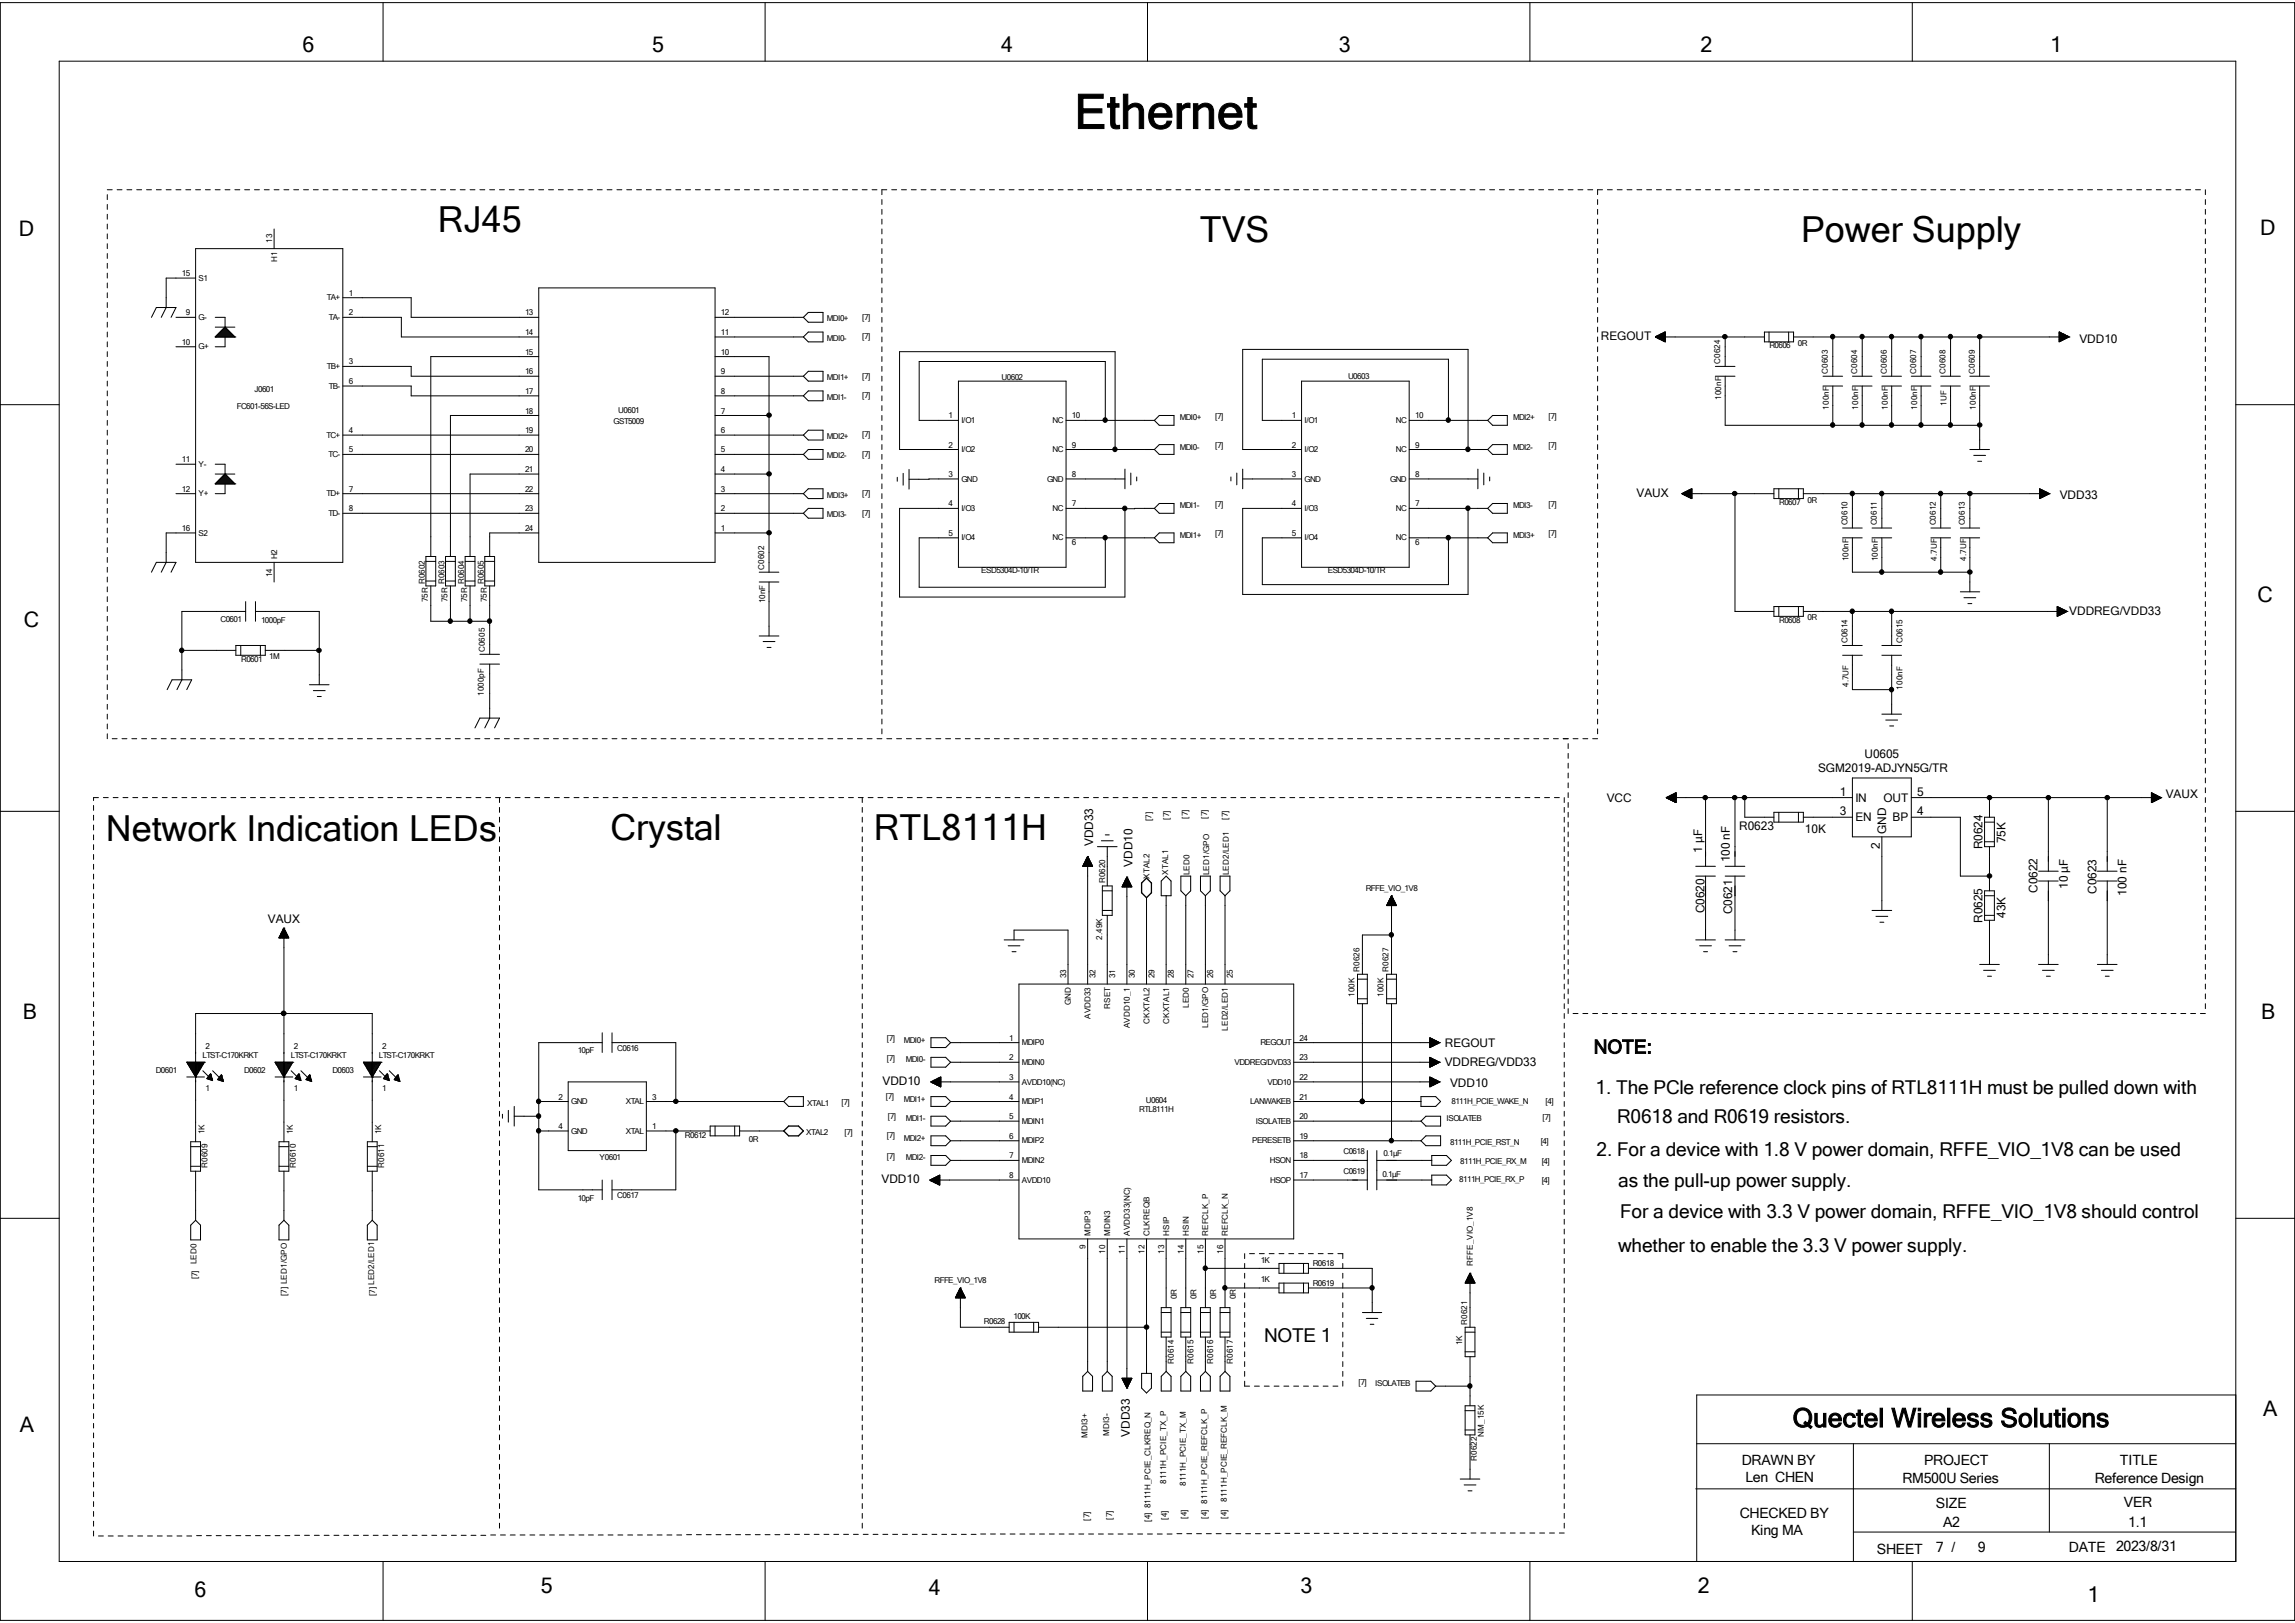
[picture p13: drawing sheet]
<svg xmlns="http://www.w3.org/2000/svg" width="297mm" height="210mm" viewBox="0 0 297 210" stroke-linecap="round" stroke-linejoin="round" font-family="sans-serif">
<defs><g id="words">
<text font-size="6.2" x="139.1" y="16.6">Ethernet</text>
<g font-size="4.6">
<text x="56.7" y="30">RJ45</text>
<text x="155.3" y="31.3">TVS</text>
<text x="233.1" y="31.3">Power Supply</text>
<text x="13.7" y="108.8">Network Indication LEDs</text>
<text x="79" y="108.7">Crystal</text>
<text x="113.1" y="108.7">RTL8111H</text>
</g>
<text font-size="3.4" x="232" y="184.7">Quectel Wireless Solutions</text>
<g font-size="2.8">
<text x="39.2" y="6.7">6</text>
<text x="84.4" y="6.7">5</text>
<text x="129.6" y="6.7">4</text>
<text x="173.3" y="6.7">3</text>
<text x="220.1" y="6.7">2</text>
<text x="265.3" y="6.7">1</text>
<text x="2.5" y="30.5">D</text>
<text x="292.5" y="30.4">D</text>
<text x="292.1" y="77.9">C</text>
<text x="3.1" y="81.2">C</text>
<text x="3" y="131.9">B</text>
<text x="292.7" y="131.9">B</text>
<text x="2.6" y="185.3">A</text>
<text x="292.9" y="183.2">A</text>
<text x="25.2" y="206.6">6</text>
<text x="70" y="206.1">5</text>
<text x="120.2" y="206.3">4</text>
<text x="168.3" y="206.1">3</text>
<text x="219.7" y="206.1">2</text>
<text x="270.2" y="207.3">1</text>
</g>
<g font-size="2.5">
<text x="206.2" y="136.3">NOTE:</text>
<text x="206.5" y="141.5">1. The PCle reference clock pins of RTL8111H must be pulled down with</text>
<text x="206.6" y="149.5">2. For a device with 1.8 V power domain, RFFE_VIO_1V8 can be used</text>
<text x="209.3" y="145.3">R0618 and R0619 resistors.</text>
<text x="209.4" y="153.6">as the pull-up power supply.</text>
<text x="209.4" y="162">whether to enable the 3.3 V power supply.</text>
<text x="209.7" y="157.6">For a device with 3.3 V power domain, RFFE_VIO_1V8 should control</text>
<text x="163.6" y="173.7">NOTE 1</text>
</g>
<g font-size="1.8">
<text x="225.4" y="189.6">DRAWN BY</text>
<text x="225.9" y="191.8">Len CHEN</text>
<text x="246.2" y="191.9">RM500U Series</text>
<text x="249" y="189.6">PROJECT</text>
<text x="271.1" y="191.9">Reference Design</text>
<text x="274.4" y="189.6">TITLE</text>
<text x="225.2" y="196.5">CHECKED BY</text>
<text x="250.5" y="195.2">SIZE</text>
<text x="251.5" y="197.6">A2</text>
<text x="274.9" y="194.9">VER</text>
<text x="275.4" y="197.6">1.1</text>
<text x="226.6" y="198.6">King MA</text>
<text x="242.9" y="201">SHEET</text>
<text x="250.5" y="200.8">7 /</text>
<text x="255.9" y="200.8">9</text>
<text x="267.8" y="200.8">DATE</text>
<text x="273.9" y="200.7">2023/8/31</text>
</g>
<g font-size="1.5">
<text x="207.2" y="44">REGOUT</text>
<text x="269.1" y="44.3">VDD10</text>
<text x="211.8" y="64.3">VAUX</text>
<text x="266.6" y="64.6">VDD33</text>
<text x="267.8" y="79.6">VDDREG/VDD33</text>
<text x="235.3" y="99.9">SGM2019-ADJYN5G/TR</text>
<text x="241.3" y="98.1">U0605</text>
<text x="207.9" y="103.7">VCC</text>
<text x="225.1" y="107.4">R0623</text>
<text x="233.6" y="107.8">10K</text>
<text x="238.1" y="103">1</text>
<text x="238.1" y="105.5">3</text>
<text x="240.1" y="103.8">IN</text>
<text x="240.1" y="106.3">EN</text>
<text x="243.8" y="103.8">OUT</text>
<text x="244.1" y="107.9" transform="rotate(-90 244.1 107.9)">GND</text>
<text x="244.9" y="106.3">BP</text>
<text x="248.1" y="103">5</text>
<text x="248.1" y="105.5">4</text>
<text x="280.3" y="103.3">VAUX</text>
<text x="141.5" y="109.5" transform="rotate(-90 141.5 109.5)">VDD33</text>
<text x="146.6" y="112.1" transform="rotate(-90 146.6 112.1)">VDD10</text>
<text x="220.3" y="110.3" transform="rotate(-90 220.3 110.3)">1 μF</text>
<text x="223.9" y="111.6" transform="rotate(-90 223.9 111.6)">100 nF</text>
<text x="243.3" y="109.9" transform="rotate(-90 243.3 109.9)">2</text>
<text x="256.6" y="109.9" transform="rotate(-90 256.6 109.9)">R0624</text>
<text x="259.6" y="109.1" transform="rotate(-90 259.6 109.1)">75K</text>
<text x="34.7" y="119.4">VAUX</text>
<text x="220.6" y="118.2" transform="rotate(-90 220.6 118.2)">C0620</text>
<text x="224.2" y="118.3" transform="rotate(-90 224.2 118.3)">C0621</text>
<text x="256.6" y="119.4" transform="rotate(-90 256.6 119.4)">R0625</text>
<text x="259.6" y="118.7" transform="rotate(-90 259.6 118.7)">43K</text>
<text x="263.7" y="115.5" transform="rotate(-90 263.7 115.5)">C0622</text>
<text x="267.6" y="115" transform="rotate(-90 267.6 115)">10 μF</text>
<text x="271.3" y="115.7" transform="rotate(-90 271.3 115.7)">C0623</text>
<text x="275.2" y="115.9" transform="rotate(-90 275.2 115.9)">100 nF</text>
<text x="187" y="135.5">REGOUT</text>
<text x="187" y="137.9">VDDREG/VDD33</text>
<text x="114.2" y="140.4">VDD10</text>
<text x="187.7" y="140.7">VDD10</text>
<text x="114.1" y="153.1">VDD10</text>
<text x="146.2" y="185.9" transform="rotate(-90 146.2 185.9)">VDD33</text>
</g>
<g font-size="1">
<text x="23.5" y="35.7">15</text>
<text x="35.2" y="31.4" transform="rotate(-90 35.2 31.4)">13</text>
<text x="35.9" y="33.9" transform="rotate(-90 35.9 33.9)">H1</text>
<text x="24" y="40.8">9</text>
<text x="25.7" y="41.4">G-</text>
<text x="25.7" y="36.3">S1</text>
<text x="42.3" y="38.9">TA+</text>
<text x="42.5" y="41.4">TA-</text>
<text x="45.1" y="38.3">1</text>
<text x="45.1" y="40.8">2</text>
<text x="67.9" y="40.8">13</text>
<text x="93.3" y="40.8">12</text>
<text x="107" y="41.6">MDI0+</text>
<text x="111.6" y="41.4">[7]</text>
<text x="23.5" y="44.6">10</text>
<text x="25.7" y="45.2">G+</text>
<text x="42.3" y="47.8">TB+</text>
<text x="45.1" y="47.2">3</text>
<text x="67.9" y="43.3">14</text>
<text x="67.9" y="45.9">15</text>
<text x="93.3" y="43.3">11</text>
<text x="93.3" y="45.9">10</text>
<text x="107" y="44.1">MDI0-</text>
<text x="111.6" y="43.9">[7]</text>
<text x="222.6" y="47.1" transform="rotate(-90 222.6 47.1)">C0624</text>
<text x="229" y="45">R0606</text>
<text x="232.7" y="44.7">0R</text>
<text x="30.6" y="52.9">FC601-56S-LED</text>
<text x="32.9" y="50.7">J0601</text>
<text x="42.5" y="50.3">TB-</text>
<text x="45.1" y="49.7">6</text>
<text x="67.9" y="48.4">16</text>
<text x="67.9" y="51">17</text>
<text x="67.9" y="53.5">18</text>
<text x="80" y="53.4">U0601</text>
<text x="93.3" y="48.4">9</text>
<text x="93.3" y="51">8</text>
<text x="93.3" y="53.5">7</text>
<text x="107" y="49.2">MDI1+</text>
<text x="107" y="51.7">MDI1-</text>
<text x="111.6" y="49">[7]</text>
<text x="111.6" y="51.5">[7]</text>
<text x="129.6" y="49.2">U0602</text>
<text x="174.5" y="49.1">U0603</text>
<text x="222.8" y="51.7" transform="rotate(-90 222.8 51.7)">100nF</text>
<text x="236.6" y="48.3" transform="rotate(-90 236.6 48.3)">C0603</text>
<text x="236.7" y="53" transform="rotate(-90 236.7 53)">100nF</text>
<text x="240.4" y="48.3" transform="rotate(-90 240.4 48.3)">C0604</text>
<text x="240.5" y="53" transform="rotate(-90 240.5 53)">100nF</text>
<text x="244.2" y="48.3" transform="rotate(-90 244.2 48.3)">C0606</text>
<text x="244.3" y="53" transform="rotate(-90 244.3 53)">100nF</text>
<text x="248" y="48.3" transform="rotate(-90 248 48.3)">C0607</text>
<text x="248.1" y="53" transform="rotate(-90 248.1 53)">100nF</text>
<text x="251.8" y="48.3" transform="rotate(-90 251.8 48.3)">C0608</text>
<text x="251.9" y="52.5" transform="rotate(-90 251.9 52.5)">1UF</text>
<text x="255.6" y="48.3" transform="rotate(-90 255.6 48.3)">C0609</text>
<text x="255.7" y="53" transform="rotate(-90 255.7 53)">100nF</text>
<text x="23.5" y="59.8">11</text>
<text x="42.2" y="56.6">TC+</text>
<text x="42.5" y="59.1">TC-</text>
<text x="45.1" y="56">4</text>
<text x="45.1" y="58.5">5</text>
<text x="67.9" y="56">19</text>
<text x="67.9" y="58.5">20</text>
<text x="79.4" y="54.8">GST5009</text>
<text x="93.3" y="56">6</text>
<text x="93.3" y="58.5">5</text>
<text x="107" y="56.8">MDI2+</text>
<text x="107" y="59.3">MDI2-</text>
<text x="111.6" y="56.6">[7]</text>
<text x="111.6" y="59.1">[7]</text>
<text x="122.8" y="54.1">1</text>
<text x="122.8" y="57.9">2</text>
<text x="124.4" y="54.7">I/O1</text>
<text x="124.4" y="58.5">I/O2</text>
<text x="136.2" y="58.5">NC</text>
<text x="136.2" y="54.7">NC</text>
<text x="138.7" y="57.9">9</text>
<text x="138.7" y="54.1">10</text>
<text x="152.7" y="54.4">MDI0+</text>
<text x="152.7" y="58.2">MDI0-</text>
<text x="157.3" y="54.2">[7]</text>
<text x="157.3" y="58">[7]</text>
<text x="167.2" y="54.1">1</text>
<text x="167.2" y="57.9">2</text>
<text x="168.8" y="54.7">I/O1</text>
<text x="168.8" y="58.5">I/O2</text>
<text x="180.6" y="58.5">NC</text>
<text x="180.6" y="54.7">NC</text>
<text x="183.1" y="57.9">9</text>
<text x="183.1" y="54.1">10</text>
<text x="195.8" y="54.4">MDI2+</text>
<text x="195.8" y="58.2">MDI2-</text>
<text x="200.4" y="54.2">[7]</text>
<text x="200.4" y="58">[7]</text>
<text x="23.5" y="63.6">12</text>
<text x="25.7" y="64.2">Y+</text>
<text x="25.7" y="60.4">Y-</text>
<text x="42.2" y="64.2">TD+</text>
<text x="45.1" y="63.6">7</text>
<text x="67.9" y="61.1">21</text>
<text x="67.9" y="63.6">22</text>
<text x="93.3" y="61.1">4</text>
<text x="93.3" y="63.6">3</text>
<text x="107" y="64.4">MDI3+</text>
<text x="111.6" y="64.2">[7]</text>
<text x="122.8" y="61.7">3</text>
<text x="122.8" y="65.5">4</text>
<text x="124.4" y="62.3">GND</text>
<text x="135.5" y="62.3">GND</text>
<text x="138.7" y="65.5">7</text>
<text x="138.7" y="61.7">8</text>
<text x="152.7" y="65.8">MDI1-</text>
<text x="157.3" y="65.6">[7]</text>
<text x="167.2" y="61.7">3</text>
<text x="167.2" y="65.5">4</text>
<text x="168.8" y="62.3">GND</text>
<text x="179.9" y="62.3">GND</text>
<text x="183.1" y="65.5">7</text>
<text x="183.1" y="61.7">8</text>
<text x="195.8" y="65.8">MDI3-</text>
<text x="200.4" y="65.6">[7]</text>
<text x="230.3" y="65.3">R0607</text>
<text x="233.9" y="65">0R</text>
<text x="23.5" y="68.7">16</text>
<text x="25.7" y="69.3">S2</text>
<text x="42.5" y="66.8">TD-</text>
<text x="45.1" y="66.2">8</text>
<text x="67.9" y="66.2">23</text>
<text x="67.9" y="68.7">24</text>
<text x="93.3" y="66.2">2</text>
<text x="93.3" y="68.7">1</text>
<text x="107" y="66.9">MDI3-</text>
<text x="111.6" y="66.7">[7]</text>
<text x="122.8" y="69.3">5</text>
<text x="124.4" y="66.1">I/O3</text>
<text x="124.4" y="69.9">I/O4</text>
<text x="136.2" y="69.9">NC</text>
<text x="136.2" y="66.1">NC</text>
<text x="138.7" y="70.5">6</text>
<text x="152.7" y="69.6">MDI1+</text>
<text x="157.3" y="69.4">[7]</text>
<text x="167.2" y="69.3">5</text>
<text x="168.8" y="66.1">I/O3</text>
<text x="168.8" y="69.9">I/O4</text>
<text x="180.6" y="69.9">NC</text>
<text x="180.6" y="66.1">NC</text>
<text x="183.1" y="70.5">6</text>
<text x="195.8" y="69.6">MDI3+</text>
<text x="200.4" y="69.4">[7]</text>
<text x="239.1" y="68" transform="rotate(-90 239.1 68)">C0610</text>
<text x="242.9" y="68" transform="rotate(-90 242.9 68)">C0611</text>
<text x="250.5" y="68" transform="rotate(-90 250.5 68)">C0612</text>
<text x="254.3" y="68" transform="rotate(-90 254.3 68)">C0613</text>
<text x="35.2" y="74.7" transform="rotate(-90 35.2 74.7)">14</text>
<text x="35.9" y="72.4" transform="rotate(-90 35.9 72.4)">H2</text>
<text x="55" y="75.6" transform="rotate(-90 55 75.6)">R0602</text>
<text x="55.4" y="77.9" transform="rotate(-90 55.4 77.9)">75R</text>
<text x="57.5" y="75.6" transform="rotate(-90 57.5 75.6)">R0603</text>
<text x="57.9" y="77.9" transform="rotate(-90 57.9 77.9)">75R</text>
<text x="60.1" y="75.6" transform="rotate(-90 60.1 75.6)">R0604</text>
<text x="60.5" y="77.9" transform="rotate(-90 60.5 77.9)">75R</text>
<text x="62.6" y="75.6" transform="rotate(-90 62.6 75.6)">R0605</text>
<text x="63" y="77.9" transform="rotate(-90 63 77.9)">75R</text>
<text x="98.9" y="73.7" transform="rotate(-90 98.9 73.7)">C0602</text>
<text x="127" y="74.2">ESD5304D-10/TR</text>
<text x="171.8" y="74.2">ESD5304D-10/TR</text>
<text x="239.2" y="72.6" transform="rotate(-90 239.2 72.6)">100nF</text>
<text x="243" y="72.6" transform="rotate(-90 243 72.6)">100nF</text>
<text x="250.6" y="72.6" transform="rotate(-90 250.6 72.6)">4.7UF</text>
<text x="254.5" y="72.6" transform="rotate(-90 254.5 72.6)">4.7UF</text>
<text x="28.5" y="80.4">C0601</text>
<text x="33.8" y="80.6">1000pF</text>
<text x="99" y="78.1" transform="rotate(-90 99 78.1)">10nF</text>
<text x="230.3" y="80.6">R0608</text>
<text x="233.9" y="80.3">0R</text>
<text x="239.1" y="83.2" transform="rotate(-90 239.1 83.2)">C0614</text>
<text x="246.2" y="83.2" transform="rotate(-90 246.2 83.2)">C0615</text>
<text x="31.2" y="85.6">R0601</text>
<text x="34.8" y="85.3">1M</text>
<text x="62.7" y="84.4" transform="rotate(-90 62.7 84.4)">C0605</text>
<text x="239.2" y="88.9" transform="rotate(-90 239.2 88.9)">4.7UF</text>
<text x="246.2" y="89.2" transform="rotate(-90 246.2 89.2)">100nF</text>
<text x="62.6" y="90" transform="rotate(-90 62.6 90)">1000pF</text>
<text x="149" y="106.2" transform="rotate(-90 149 106.2)">[7]</text>
<text x="151.3" y="106" transform="rotate(-90 151.3 106)">[7]</text>
<text x="153.7" y="105.9" transform="rotate(-90 153.7 105.9)">[7]</text>
<text x="156.2" y="105.9" transform="rotate(-90 156.2 105.9)">[7]</text>
<text x="158.9" y="106" transform="rotate(-90 158.9 106)">[7]</text>
<text x="148.8" y="113.7" transform="rotate(-90 148.8 113.7)">XTAL2</text>
<text x="151.2" y="113.2" transform="rotate(-90 151.2 113.2)">XTAL1</text>
<text x="154" y="113.2" transform="rotate(-90 154 113.2)">LED0</text>
<text x="156.5" y="113.2" transform="rotate(-90 156.5 113.2)">LED1/GPO</text>
<text x="159" y="113.2" transform="rotate(-90 159 113.2)">LED2/LED1</text>
<text x="143" y="114.3" transform="rotate(-90 143 114.3)">R0620</text>
<text x="176.7" y="115.3">RFFE_VIO_1V8</text>
<text x="142.7" y="121.6" transform="rotate(-90 142.7 121.6)">2.49K</text>
<text x="175.9" y="125.7" transform="rotate(-90 175.9 125.7)">R0626</text>
<text x="179.7" y="125.7" transform="rotate(-90 179.7 125.7)">R0627</text>
<text x="138" y="126.6" transform="rotate(-90 138 126.6)">33</text>
<text x="138.6" y="130" transform="rotate(-90 138.6 130)">GND</text>
<text x="141.1" y="131.9" transform="rotate(-90 141.1 131.9)">AVDD33</text>
<text x="141.8" y="126.6" transform="rotate(-90 141.8 126.6)">32</text>
<text x="143.7" y="130.6" transform="rotate(-90 143.7 130.6)">RSET</text>
<text x="144.3" y="126.6" transform="rotate(-90 144.3 126.6)">31</text>
<text x="146.8" y="126.6" transform="rotate(-90 146.8 126.6)">30</text>
<text x="149.4" y="126.6" transform="rotate(-90 149.4 126.6)">29</text>
<text x="151.9" y="126.6" transform="rotate(-90 151.9 126.6)">28</text>
<text x="153.8" y="130.4" transform="rotate(-90 153.8 130.4)">LED0</text>
<text x="154.5" y="126.6" transform="rotate(-90 154.5 126.6)">27</text>
<text x="157" y="126.6" transform="rotate(-90 157 126.6)">26</text>
<text x="159.5" y="126.6" transform="rotate(-90 159.5 126.6)">25</text>
<text x="175.3" y="129" transform="rotate(-90 175.3 129)">100K</text>
<text x="179.1" y="129" transform="rotate(-90 179.1 129)">100K</text>
<text x="26.2" y="136.9">LTST-C170KRKT</text>
<text x="26.6" y="135.7">2</text>
<text x="37.6" y="136.9">LTST-C170KRKT</text>
<text x="38" y="135.7">2</text>
<text x="49" y="136.9">LTST-C170KRKT</text>
<text x="49.4" y="135.7">2</text>
<text x="74.8" y="136.3">10pF</text>
<text x="79.9" y="136">C0616</text>
<text x="114.8" y="134.7">[7]</text>
<text x="114.8" y="137.2">[7]</text>
<text x="117" y="134.9">MDI0+</text>
<text x="117.2" y="137.5">MDI0-</text>
<text x="130.6" y="134.7">1</text>
<text x="130.6" y="137.2">2</text>
<text x="132.2" y="135.3">MDIP0</text>
<text x="132.2" y="137.8">MDIN0</text>
<text x="146.2" y="133.1" transform="rotate(-90 146.2 133.1)">AVDD10_1</text>
<text x="148.8" y="132.5" transform="rotate(-90 148.8 132.5)">CKXTAL2</text>
<text x="151.3" y="132.5" transform="rotate(-90 151.3 132.5)">CKXTAL1</text>
<text x="156.4" y="133" transform="rotate(-90 156.4 133)">LED1/GPO</text>
<text x="158.9" y="133.4" transform="rotate(-90 158.9 133.4)">LED2/LED1</text>
<text x="159.8" y="137.8">VDDREG/DVD33</text>
<text x="163.1" y="135.3">REGOUT</text>
<text x="168.2" y="137.2">23</text>
<text x="168.2" y="134.7">24</text>
<text x="20.2" y="138.9">D0601</text>
<text x="26.6" y="141.2">1</text>
<text x="31.6" y="138.9">D0602</text>
<text x="38" y="141.2">1</text>
<text x="43" y="138.9">D0603</text>
<text x="49.4" y="141.2">1</text>
<text x="72.3" y="142.3">2</text>
<text x="73.9" y="142.9">GND</text>
<text x="81" y="142.9">XTAL</text>
<text x="84.4" y="142.3">3</text>
<text x="104.5" y="143.2">XTAL1</text>
<text x="108.9" y="143">[7]</text>
<text x="114.6" y="142.2">[7]</text>
<text x="117" y="142.5">MDI1+</text>
<text x="130.6" y="139.7">3</text>
<text x="130.6" y="142.3">4</text>
<text x="132.2" y="140.3">AVDD10(NC)</text>
<text x="132.2" y="142.9">MDIP1</text>
<text x="147.4" y="143.8">RTL8111H</text>
<text x="148.3" y="142.8">U0604</text>
<text x="161.8" y="142.9">LANWAKEB</text>
<text x="164" y="140.3">VDD10</text>
<text x="168.2" y="142.3">21</text>
<text x="168.2" y="139.7">22</text>
<text x="187.8" y="142.8">8111H_PCIE_WAKE_N</text>
<text x="200" y="142.8">[4]</text>
<text x="26.5" y="146.8" transform="rotate(-90 26.5 146.8)">1K</text>
<text x="37.9" y="146.8" transform="rotate(-90 37.9 146.8)">1K</text>
<text x="49.3" y="146.8" transform="rotate(-90 49.3 146.8)">1K</text>
<text x="72.3" y="146.1">4</text>
<text x="73.9" y="146.7">GND</text>
<text x="81" y="146.7">XTAL</text>
<text x="84.4" y="146.1">1</text>
<text x="88.6" y="147.3">R0612</text>
<text x="96.9" y="147.7">0R</text>
<text x="104.4" y="146.9">XTAL2</text>
<text x="109.3" y="146.9">[7]</text>
<text x="114.8" y="147.3">[7]</text>
<text x="114.8" y="149.9">[7]</text>
<text x="114.9" y="144.7">[7]</text>
<text x="117" y="147.6">MDI2+</text>
<text x="117.2" y="145.1">MDI1-</text>
<text x="130.6" y="144.8">5</text>
<text x="130.6" y="147.4">6</text>
<text x="130.6" y="149.9">7</text>
<text x="132.2" y="145.4">MDIN1</text>
<text x="132.2" y="148">MDIP2</text>
<text x="162.1" y="148">PERESETB</text>
<text x="162.5" y="145.4">ISOLATEB</text>
<text x="168.2" y="149.9">18</text>
<text x="168.2" y="147.4">19</text>
<text x="168.2" y="144.8">20</text>
<text x="173.9" y="149.3">C0618</text>
<text x="179" y="149.6">0.1μF</text>
<text x="187.2" y="145.1">ISOLATEB</text>
<text x="187.7" y="148.1">8111H_PCIE_RST_N</text>
<text x="199.4" y="148">[4]</text>
<text x="199.6" y="145">[7]</text>
<text x="26.8" y="151.1" transform="rotate(-90 26.8 151.1)">R0609</text>
<text x="38.3" y="151.1" transform="rotate(-90 38.3 151.1)">R0610</text>
<text x="49.7" y="151.1" transform="rotate(-90 49.7 151.1)">R0611</text>
<text x="74.8" y="155.4">10pF</text>
<text x="77.6" y="150.1">Y0601</text>
<text x="79.9" y="155">C0617</text>
<text x="117.2" y="150.2">MDI2-</text>
<text x="130.6" y="152.4">8</text>
<text x="132.2" y="150.5">MDIN2</text>
<text x="132.2" y="153">AVDD10</text>
<text x="164.3" y="150.5">HSON</text>
<text x="164.4" y="153">HSOP</text>
<text x="168.2" y="152.4">17</text>
<text x="173.9" y="152">C0619</text>
<text x="178.9" y="152.3">0.1μF</text>
<text x="188.8" y="153">8111H_PCIE_RX_P</text>
<text x="189" y="150.6">8111H_PCIE_RX_M</text>
<text x="199.5" y="153.1">[4]</text>
<text x="199.5" y="150.6">[4]</text>
<text x="140.5" y="161.7" transform="rotate(-90 140.5 161.7)">9</text>
<text x="141.1" y="159.9" transform="rotate(-90 141.1 159.9)">MDIP3</text>
<text x="143.7" y="159.9" transform="rotate(-90 143.7 159.9)">MDIN3</text>
<text x="146.2" y="159.9" transform="rotate(-90 146.2 159.9)">AVDD33(NC)</text>
<text x="148.8" y="159.9" transform="rotate(-90 148.8 159.9)">CLKREQB</text>
<text x="151.3" y="159.9" transform="rotate(-90 151.3 159.9)">HSIP</text>
<text x="153.8" y="159.9" transform="rotate(-90 153.8 159.9)">HSIN</text>
<text x="156.4" y="159.9" transform="rotate(-90 156.4 159.9)">REFCLK_P</text>
<text x="158.9" y="159.9" transform="rotate(-90 158.9 159.9)">REFCLK_N</text>
<text x="25.4" y="163.6" transform="rotate(-90 25.4 163.6)">LED0</text>
<text x="25.6" y="165.6" transform="rotate(-90 25.6 165.6)">[7]</text>
<text x="37.1" y="167.7" transform="rotate(-90 37.1 167.7)">[7] LED1/GPO</text>
<text x="48.6" y="167.7" transform="rotate(-90 48.6 167.7)">[7] LED2/LED1</text>
<text x="120.9" y="166">RFFE_VIO_1V8</text>
<text x="143" y="162.3" transform="rotate(-90 143 162.3)">10</text>
<text x="145.6" y="162.3" transform="rotate(-90 145.6 162.3)">11</text>
<text x="148.1" y="162.3" transform="rotate(-90 148.1 162.3)">12</text>
<text x="150.7" y="162.3" transform="rotate(-90 150.7 162.3)">13</text>
<text x="153.2" y="162.3" transform="rotate(-90 153.2 162.3)">14</text>
<text x="155.7" y="162.3" transform="rotate(-90 155.7 162.3)">15</text>
<text x="158.3" y="162.3" transform="rotate(-90 158.3 162.3)">16</text>
<text x="163.2" y="165.9">1K</text>
<text x="163.2" y="163.4">1K</text>
<text x="169.9" y="166.4">R0619</text>
<text x="169.9" y="163.9">R0618</text>
<text x="190.6" y="163.8" transform="rotate(-90 190.6 163.8)">RFFE_VIO_1V8</text>
<text x="127.3" y="171.4">R0628</text>
<text x="131.1" y="170.6">100K</text>
<text x="152.3" y="168.1" transform="rotate(-90 152.3 168.1)">0R</text>
<text x="154.9" y="168.1" transform="rotate(-90 154.9 168.1)">0R</text>
<text x="157.4" y="168.1" transform="rotate(-90 157.4 168.1)">0R</text>
<text x="159.9" y="168.1" transform="rotate(-90 159.9 168.1)">0R</text>
<text x="189.9" y="171.4" transform="rotate(-90 189.9 171.4)">R0621</text>
<text x="151.9" y="176.5" transform="rotate(-90 151.9 176.5)">R0614</text>
<text x="154.5" y="176.5" transform="rotate(-90 154.5 176.5)">R0615</text>
<text x="157" y="176.5" transform="rotate(-90 157 176.5)">R0616</text>
<text x="159.5" y="176.5" transform="rotate(-90 159.5 176.5)">R0617</text>
<text x="175.8" y="179.2">[7]</text>
<text x="178" y="179.4">ISOLATEB</text>
<text x="189.2" y="174.1" transform="rotate(-90 189.2 174.1)">1K</text>
<text x="143.5" y="185.8" transform="rotate(-90 143.5 185.8)">MDI3-</text>
<text x="192" y="185.9" transform="rotate(-90 192 185.9)">NM_15K</text>
<text x="140.8" y="186.1" transform="rotate(-90 140.8 186.1)">MDI3+</text>
<text x="191.1" y="189" transform="rotate(-90 191.1 189)">R0622</text>
<text x="141" y="196.8" transform="rotate(-90 141 196.8)">[7]</text>
<text x="143.9" y="196.6" transform="rotate(-90 143.9 196.6)">[7]</text>
<text x="148.9" y="196.9" transform="rotate(-90 148.9 196.9)">[4] 8111H_PCIE_CLKREQ_N</text>
<text x="150.9" y="192" transform="rotate(-90 150.9 192)">8111H_PCIE_TX_P</text>
<text x="151" y="196.6" transform="rotate(-90 151 196.6)">[4]</text>
<text x="153.5" y="192.3" transform="rotate(-90 153.5 192.3)">8111H_PCIE_TX_M</text>
<text x="153.6" y="196.5" transform="rotate(-90 153.6 196.5)">[4]</text>
<text x="156.2" y="196.5" transform="rotate(-90 156.2 196.5)">[4]</text>
<text x="156.2" y="194.6" transform="rotate(-90 156.2 194.6)">8111H_PCIE_REFCLK_P</text>
<text x="158.8" y="196.5" transform="rotate(-90 158.8 196.5)">[4]</text>
<text x="158.8" y="194.3" transform="rotate(-90 158.8 194.3)">8111H_PCIE_REFCLK_M</text>
</g>
</g></defs>
<g fill="none" stroke="#000" stroke-width=".13">
<path d="M0 .3h297v209.4h-297zM7.7 7.9h281.6v194.2h-281.6zM49.6 .3v7.6M99 .3v7.6M148.5 .3v7.6M198 .3v7.6M247.5 .3v7.6M13.9 24.6h.6M13.9 25.2v.6M13.9 26.5v.6M13.9 27.7v.7M13.9 29v.6"/>
<path d="M13.9 30.3v.6M13.9 31.5v.7M13.9 32.8v.6M13.9 34.1v.6M13.9 35.3v.7M13.9 36.6v.7M13.9 37.9v.6M13.9 39.2v.6M15.2 24.6h.6M16.4 24.6h.7M17.7 24.6h.6M19 24.6h.6"/>
<path d="M20.2 24.6h.7M21.5 24.6h.6M22.8 24.6h.6M24 24.6h.7M25.3 24.6h.7M25.3 32.2h19.1v40.6h-19.1zM25.3 36h-3.8v3.8l-.6 1.3M26.6 24.6h.6M27.9 24.6h.6M29.1 24.6h.7M30.4 24.6h.6M31.7 24.6h.6"/>
<path d="M32.9 24.6h.7M34.2 24.6h.6M35.5 24.6h.6M35.5 29.6v2.6M36.7 24.6h.7M38 24.6h.7M39.3 24.6h.6M40.6 24.6h.6M41.8 24.6h.7M43.1 24.6h.6M44.4 24.6h.6M44.4 38.5h8.8v2.6h16.5"/>
<path d="M45.6 24.6h.7M46.9 24.6h.6M48.2 24.6h.6M49.4 24.6h.7M50.7 24.6h.6M51.9 24.6h.7M53.2 24.6h.6M54.5 24.6h.6M55.8 24.6h.6M57 24.6h.7M58.3 24.6h.6M59.6 24.6h.6"/>
<path d="M60.8 24.6h.7M62.1 24.6h.6M63.4 24.6h.6M64.6 24.6h.7M65.9 24.6h.6M67.2 24.6h.6M68.5 24.6h.6M69.7 24.6h.7M69.7 37.3h22.8v35.5h-22.8zM71 24.6h.6M72.3 24.6h.6M73.5 24.6h.7"/>
<path d="M74.8 24.6h.6M76.1 24.6h.6M77.3 24.6h.6M78.6 24.6h.6M79.8 24.6h.7M81.1 24.6h.6M82.4 24.6h.6M83.7 24.6h.6M84.9 24.6h.7M86.2 24.6h.6M87.5 24.6h.6M88.7 24.6h.7"/>
<path d="M90 24.6h.6M91.3 24.6h.6M92.5 24.6h.7M93.8 24.6h.6M95.1 24.6h.6M96.4 24.6h.6M97.6 24.6h.7M98.9 24.6h.6M100.2 24.6h.6M101.4 24.6h.7M102.7 24.6h.6M104 24.6h.6"/>
<path d="M105.2 24.6h.7M106.5 24.6h.6M107.8 24.6h.6M109.1 24.6h.6M110.3 24.6h.7M111.6 24.6h.6M112.9 24.6h.6M114.1 25.8v.7M114.1 27.1v.6M114.1 28.4v.6M114.1 29.6v.7M114.1 30.9v.6"/>
<path d="M114.1 32.2v.6M114.1 33.4v.7M114.1 34.7v.6M114.1 36v.6M114.1 37.3v.6M114.1 38.5v.7M114.1 39.8v.6M114.8 24.6h-.7v.6M115.4 24.6h.6M116.7 24.6h.6M117.9 24.6h.7M119.2 24.6h.6"/>
<path d="M120.5 24.6h.6M121.8 24.6h.6M123 24.6h.7M124.3 24.6h.6M125.6 24.6h.6M126.8 24.6h.6M128.1 24.6h.6M129.3 24.6h.7M130.6 24.6h.6M131.9 24.6h.6M133.1 24.6h.7M134.4 24.6h.6"/>
<path d="M135.7 24.6h.6M136.9 24.6h.7M138.2 24.6h.7M139.5 24.6h.6M140.8 24.6h.6M142 24.6h.7M143.3 24.6h.6M144.6 24.6h.6M145.8 24.6h.7M147.1 24.6h.6M148.4 24.6h.6M149.6 24.6h.7"/>
<path d="M150.9 24.6h.7M152.2 24.6h.6M153.5 24.6h.6M154.7 24.6h.7M156 24.6h.6M157.3 24.6h.6M158.5 24.6h.7M159.8 24.6h.6M161.1 24.6h.6M162.3 24.6h.7M163.6 24.6h.7M164.9 24.6h.6"/>
<path d="M166.2 24.6h.6M167.4 24.6h.7M168.7 24.6h.6M170 24.6h.6M171.2 24.6h.7M172.5 24.6h.6M173.8 24.6h.6M175 24.6h.7M176.3 24.6h.7M177.6 24.6h.6M178.8 24.6h.7M180.1 24.6h.6"/>
<path d="M181.4 24.6h.6M182.6 24.6h.7M183.9 24.6h.6M185.2 24.6h.6M186.4 24.6h.7M187.7 24.6h.6M189 24.6h.6M190.2 24.6h.7M191.5 24.6h.7M192.8 24.6h.6M194.1 24.6h.6M195.3 24.6h.7"/>
<path d="M196.6 24.6h.6M197.9 24.6h.6M199.1 24.6h.7M200.4 24.6h.6M201.7 24.6h.6M202.9 24.6h.7M204.2 24.6h.7M205.5 24.6h.6M206.8 25.8v.7M206.8 27.1v.6M206.8 28.4v.6M206.8 29.6v.7"/>
<path d="M206.8 30.9v.6M206.8 32.2v.6M206.8 33.4v.7M206.8 34.7v.6M206.8 36v.6M206.8 37.3v.6M206.8 38.5v.7M206.8 39.8v.6M207.4 24.6h-.6v.6M208 24.6h.7M209.3 24.6h.6M210.6 24.6h.6"/>
<path d="M211.8 24.6h.7M213.1 24.6h.6M214.4 24.6h.6M215.6 24.6h.7M216.9 24.6h.7M218.2 24.6h.6M219.5 24.6h.6M220.7 24.6h.7M222 24.6h.6M223.3 24.6h.6M224.5 24.6h.7M225.8 24.6h.6"/>
<path d="M227.1 24.6h.6M228.3 24.6h.6M229.6 24.6h.6M230.8 24.6h.7M232.1 24.6h.6M233.4 24.6h.6M234.7 24.6h.6M235.9 24.6h.7M237.2 24.6h.6M238.5 24.6h.6M239.7 24.6h.7M241 24.6h.6"/>
<path d="M242.3 24.6h.6M243.5 24.6h.7M244.8 24.6h.6M246.1 24.6h.6M247.4 24.6h.6M248.6 24.6h.7M249.9 24.6h.6M251.2 24.6h.6M252.4 24.6h.7M253.7 24.6h.6M254.9 24.6h.7M256.2 24.6h.6"/>
<path d="M257.5 24.6h.6M258.7 24.6h.7M260 24.6h.6M261.3 24.6h.6M262.6 24.6h.6M263.8 24.6h.7M265.1 24.6h.6M266.4 24.6h.6M267.6 24.6h.7M268.9 24.6h.6M270.2 24.6h.6M271.4 24.6h.7"/>
<path d="M272.7 24.6h.6M274 24.6h.6M275.3 24.6h.6M276.5 24.6h.7M277.8 24.6h.6M279.1 24.6h.6M280.3 24.6h.7M281.6 24.6h.6M282.9 24.6h.6M284.1 24.6h.7M285.4 24.6v.6M285.4 25.8v.7"/>
<path d="M285.4 27.1v.6M285.4 28.4v.6M285.4 29.6v.7M285.4 30.9v.6M285.4 32.2v.6M285.4 33.4v.7M285.4 34.7v.6M285.4 36v.6M285.4 37.3v.6M285.4 38.5v.7M285.4 39.8v.6M0 52.4h7.7"/>
<path d="M13.9 40.4v.7M13.9 41.7v.6M13.9 43v.6M13.9 44.2v.7M13.9 45.5v.6M13.9 46.8v.6M13.9 48v.7M13.9 49.3v.7M13.9 50.6v.6M13.9 51.9v.6M13.9 53.1v.7M13.9 54.4v.6"/>
<path d="M13.9 55.7v.6M13.9 56.9v.6M13.9 58.2v.6M13.9 59.4v.7M19.6 41.1l.6-1.3h2.6l-.7 1.3M22.8 41.1h2.5M22.8 44.9h2.5M27.9 43.6h.1M27.9 41.1h1.2v3.8h-1.2M27.9 43.6h2.5M27.9 42.3h2.5M28 43.5h2.3v.1"/>
<path d="M28 43.4v.2M28.1 43.3h2v.3M28.1 43.3v.3M28.2 43.2h1.8v.4M28.2 43.2v.4M28.4 43.1h1.5v.5M28.4 43.1v.5M28.5 43h1.3v.6M28.5 42.9v.7M28.6 42.8h1v.8M28.6 42.8v.8M28.7 42.7h.8v.9"/>
<path d="M28.7 42.7v.9M28.9 42.6h.5v1M28.9 42.5v1.1M29 42.5h.3v1.1M29 42.4v1.2M29.1 42.3h.1M29.1 42.3l-1.2 1.3M29.1 42.3l1.3 1.3M30.4 43.6h.1M44.4 41.1h7.5v2.5h17.8M44.4 47.4h8.8v1.3h16.5M44.4 50h8.8v1.2h16.5"/>
<path d="M44.4 56.3h25.3M44.4 58.8h25.3M69.7 46.1h-13.9v25.9M69.7 53.8h-11.4v18.2M92.5 41.1h11.5M92.5 43.6h11.5M92.5 46.1h7v27.9M92.5 48.7h11.5M92.5 51.2h11.5M92.5 53.8h7M92.5 56.3h11.5M92.5 58.8h11.5"/>
<path d="M104.6 43h1.9v1.2h-1.9l-.6-.6zM104.6 48h1.9v1.3h-1.9l-.6-.6zM104.6 58.2h1.9v1.2h-1.9l-.6-.6zM104.6 40.4h1.9v1.3h-1.9l-.6-.6zM104.6 50.6h1.9v1.3h-1.9l-.6-.7zM104.6 55.7h1.9v1.2h-1.9l-.6-.6zM114.1 41.1v.6M114.1 42.3v.7M114.1 43.6v.6M114.1 44.9v.6M114.1 46.1v.7M114.1 47.4v.6"/>
<path d="M114.1 48.7v.6M114.1 50v.6M114.1 51.2v.7M114.1 52.5v.6M114.1 53.8v.6M114.1 55v.7M114.1 56.3v.6M114.1 57.5v.7M114.1 58.8v.6M124 49.3h14v24.1h-14zM124 54.4h-5v-7.6h24v7.6M124 58.2h-7.6v-12.7h27.9v12.7"/>
<path d="M138 54.4h11.4M138 58.2h11.4M150 53.8h1.9v1.2h-1.9l-.6-.6zM150 57.5h1.9v1.3h-1.9l-.6-.6zM168.4 49.3h14v24.1h-14zM168.4 54.4h-5v-7.9h24.1v7.9M168.4 58.2h-7.6v-13h29.2v13M182.4 54.4h10.1M182.4 58.2h10.1M192.5 54.4l.7-.6h1.9v1.2h-1.9zM192.5 58.2l.7-.7h1.9v1.3h-1.9zM206.8 41.1v.6"/>
<path d="M206.8 42.3v.7M206.8 43.6v.6M206.8 44.9v.6M206.8 46.1v.7M206.8 47.4v.6M206.8 48.7v.6M206.8 50v.6M206.8 51.2v.7M206.8 52.5v.6M206.8 53.8v.6M206.8 55v.7M206.8 56.3v.6"/>
<path d="M206.8 57.5v.7M206.8 58.8v.6M214.2 43.6h14.1M214.2 43.6h.1M214.3 43.5v.1h1.2M214.3 43.5h1.2M214.4 43.7h1.1M214.4 43.5v.1M214.5 43.5v.2M214.5 43.4v.3h1M214.5 43.4h1M214.5 43.4v.4"/>
<path d="M214.6 43.8h.9M214.7 43.9h.8M214.7 43.3v.5M214.7 43.3v.6M214.8 43.3h.7M214.8 43.3v.6M214.8 43.3v.6h.7M214.9 43.3v.6M215 43.2v.8M215 43.2v.8h.5M215.1 43.2h.4M215.1 43.1v.9"/>
<path d="M215.2 43.1v1M215.2 43.1v1h.3M215.3 43.1h.2M215.3 43.1v1M215.3 43v1.2h.2M215.3 43h.2M215.4 43v1.2M215.5 43v1.2M215.5 43.5h-1.1v.2M215.5 43.2h-.6v.7h.6M215.5 43h-.1v1.2h.1M215.5 43v1.2l-1.3-.6"/>
<path d="M215.5 43l-1.3 .6M215.5 43.1h-.4v.9h.4M215.5 43.4h-.9v.4M222 48.7h2.5M222 47.4h2.5M223.3 43.6v3.8M223.3 48.7v6.3h32.9M228.3 43h3.8v1.2h-3.8zM228.9 43v1.2M231.5 43v1.2M232.1 43.6h35.7M235.9 48.7h2.6"/>
<path d="M235.9 50h2.6M237.2 43.6v5.1M237.2 50v5M239.7 48.7h2.6M239.7 50h2.6M241 43.6v5.1M241 50v5M243.5 48.7h2.6M243.5 50h2.6M244.8 43.6v5.1M244.8 50v5M247.4 48.7h2.5"/>
<path d="M247.4 50h2.5M248.6 43.6v5.1M248.6 50v5M251.2 48.7h2.5M251.2 50h2.5M252.4 43.6v5.1M252.4 50v5M254.9 48.7h2.6M254.9 50h2.6M254.9 58.2h2.6M255.4 58.9h1.6M255.9 59.7h.6"/>
<path d="M256.2 43.6v5.1M256.2 50v8.2M266.5 43.5h1.1M266.5 43.3h.8v.5M266.5 43.2h.6M266.5 43.1h.2v1h-.2M266.5 43h.1M266.5 44.2h.1M266.5 44.2h.2M266.5 43.1h.4v.9h-.4M266.5 43.2h.5v.8h-.5M266.5 43.9h.6"/>
<path d="M266.5 43.9h.7M266.5 43.4h.9v.4h-.9M266.5 43.7h1.1M266.5 43.6h1.2M266.5 43.5h1.2M266.5 43.4h1M266.5 43.3h.7M266.5 43h.2M266.5 43l1.3 .6M266.5 43v1.2l1.3-.6M266.5 43v1.2M266.6 43v1.2"/>
<path d="M266.7 43.1v1M266.8 43.1v1M266.8 43.1v.9M267 43.2v.8M267 43.2v.7M267.1 43.3v.6M267.2 43.3v.6M267.3 43.3v.6h-.8M267.3 43.4v.4M267.5 43.4v.3h-1M267.5 43.5v.2M267.6 43.5v.1"/>
<path d="M267.7 43.6h.1M267.8 43.6h.1M285.4 41.1v.6M285.4 42.3v.7M285.4 43.6v.6M285.4 44.9v.6M285.4 46.1v.7M285.4 47.4v.6M285.4 48.7v.6M285.4 50v.6M285.4 51.2v.7M285.4 52.5v.6"/>
<path d="M285.4 53.8v.6M285.4 55v.7M285.4 56.3v.6M285.4 57.5v.7M285.4 58.8v.6M289.3 52.4h7.7M13.9 60.7v.6M13.9 62v.6M13.9 63.2v.7M13.9 64.5v.7M13.9 65.8v.6M13.9 67.1v.6"/>
<path d="M13.9 68.3v.7M13.9 69.6v.6M13.9 70.9v.6M13.9 72.1v.7M13.9 73.4v.6M13.9 74.7v.6M13.9 75.9v.7M13.9 77.2v.7M13.9 78.5v.6M13.9 79.8v.6M19.6 74l.6-1.2h2.6l-.7 1.2M22.8 63.9h2.5"/>
<path d="M22.8 60.1h2.5M25.3 69h-3.8v3.8l-.6 1.2M27.9 62.6h.1M27.9 61.3h2.5M27.9 60.1h1.2v3.8h-1.2M27.9 62.6h2.5M28 62.4v.2M28 62.5h2.3v.1M28.1 62.3v.3M28.1 62.4h2v.2M28.2 62.2v.4M28.2 62.2h1.8v.4"/>
<path d="M28.4 62.1v.5M28.4 62.1h1.5v.5M28.5 61.9v.7M28.5 62h1.3v.6M28.6 61.8v.8M28.6 61.8h1v.8M28.7 61.7v.9M28.7 61.7h.8v.9M28.9 61.6v1M28.9 61.6h.5v1M29 61.4v1.2M29 61.5h.3v1.1"/>
<path d="M29.1 61.3h.1M29.1 61.3l-1.2 1.3M29.1 61.3l1.3 1.3M30.4 62.6h.1M31.8 77.9v2.5M31.8 79.1h-8.3v8.9l-.6 1.2M33.1 77.9v2.5M33.1 79.1h8.2v9.5M35.5 72.8v2.5M44.4 63.9h25.3M44.4 66.4h25.3M55.1 72h1.3v3.8h-1.3z"/>
<path d="M55.1 75.2h1.3M55.1 72.6h1.3M55.8 75.8v4.6h7.6M57.7 72h1.2v3.8h-1.2zM57.7 75.2h1.2M57.7 72.6h1.2M58.3 75.8v4.6M60.2 72h1.3v3.8h-1.3zM60.2 75.2h1.3M60.2 72.6h1.3M60.8 75.8v4.6M62.7 72h1.3v3.8h-1.3z"/>
<path d="M62.7 75.2h1.3M62.7 72.6h1.3M63.4 75.8v8.9M69.7 61.3h-8.9v10.7M69.7 69h-6.3v3M92.5 61.3h7M92.5 63.9h11.5M92.5 66.4h11.5M92.5 69h7M98.3 75.3h2.5M98.3 74h2.5M99.5 75.3v7"/>
<path d="M104 66.4l.6-.6h1.9v1.3h-1.9zM104.6 63.2h1.9v1.3h-1.9l-.6-.6zM114.1 60.1v.6M114.1 61.3v.7M114.1 62.6v.6M114.1 63.9v.6M114.1 65.2v.6M114.1 66.4v.7M114.1 67.7v.6M114.1 69v.6M114.1 70.2v.7M114.1 71.5v.6"/>
<path d="M114.1 72.8v.6M114.1 74v.7M114.1 75.3v.6M114.1 76.6v.6M114.1 77.9v.6M114.1 79.1v.7M116.1 61.8v.5M116.9 61.3v1.5M117.6 60.7v2.6M124 62h-6.4M124 65.8h-7.6v11.5h29.2v-11.5h-7.6M124 69.6h-5v6.4h24v-6.4"/>
<path d="M138 62h7.6M138 69.6h11.4M145.6 60.7v2.5M146.3 61.2v1.5M147.1 61.7v.5M149.4 65.8h-3.8M150 65.2h1.9v1.2h-1.9l-.6-.6zM150 69h1.9v1.2h-1.9l-.6-.6zM159.3 61.7v.5M160.1 61.2v1.5M160.8 62h7.6M160.8 60.7v2.5"/>
<path d="M168.4 65.8h-7.6v11.1h29.2v-11.1M168.4 69.6h-5v6h24.1v-6M182.4 62h8.9M182.4 65.8h10.1M182.4 69.6h10.1M191.3 60.7v2.5M192 61.2v1.5M192.5 65.8l.7-.6h1.9v1.2h-1.9zM192.5 69.6l.7-.6h1.9v1.2h-1.9zM192.8 61.7v.5M206.8 60.1v.6M206.8 61.3v.7"/>
<path d="M206.8 62.6v.6M206.8 63.9v.6M206.8 65.2v.6M206.8 66.4v.7M206.8 67.7v.6M206.8 69v.6M206.8 70.2v.7M206.8 71.5v.6M206.8 72.8v.6M206.8 74v.7M206.8 75.3v.6M206.8 76.6v.6"/>
<path d="M206.8 77.9v.6M206.8 79.1v.7M217.7 63.9h.1M217.7 63.9h11.9M217.7 63.9l1.2-.7v1.3zM217.7 63.8v.1h1.2M217.8 63.8v.2h1.1M217.9 64.1h1M217.9 63.8v.2M218 64.1h.9M218 63.7v.4M218.1 64.1h.8"/>
<path d="M218.1 63.7v.4M218.2 63.6v.6h.7M218.3 63.5v.7M218.4 64.3h.5M218.4 63.5v.8M218.5 63.5v.8M218.6 63.4v.9M218.7 64.4h.2M218.7 63.3v1.1h.2M218.8 63.3v1.2M218.9 63.3v1.2M218.9 63.4h-.3v.9h.3"/>
<path d="M218.9 63.5h-.5v.7h.5M218.9 63.8h-1.1v.1M218.9 63.8h-1.1v.2M218.9 63.7h-.9v.4M218.9 63.7h-.8v.4M218.9 63.6h-.7v.5M218.9 63.6h-.6v.6M218.9 63.5h-.4v.8M218.9 63.4h-.2v1M218.9 63.3h-.1v1.1M224.5 63.9v15.2h5.1M229.6 63.2h3.8v1.3h-3.8z"/>
<path d="M229.6 78.5h3.8v1.3h-3.8zM230.2 63.2v1.3M230.2 78.5v1.3M232.7 63.2v1.3M232.7 78.5v1.3M233.4 63.9h31.8M233.4 79.1h34.1M238.5 69.6h2.5M238.5 68.3h2.5M239.7 69.6v4.4h15.2M239.7 63.9v4.4M239.7 79.1v4.4"/>
<path d="M242.3 69.6h2.5M242.3 68.3h2.5M243.5 63.9v4.4M243.5 69.6v4.4M244.8 79.1v4.4M249.9 69.6h2.5M249.9 68.3h2.5M251.2 63.9v4.4M251.2 69.6v4.4M253.7 69.6h2.5M253.7 68.3h2.5M253.7 76.6h2.5"/>
<path d="M254.2 77.3h1.5M254.7 78.1h.5M254.9 63.9v4.4M254.9 69.6v7M263.9 63.3h.1v1.2h-.1M263.9 64.4h.2M263.9 63.4h.3v1h-.3M263.9 64.3h.4M263.9 63.5h.5v.8h-.5M263.9 63.5h.6v.7h-.6M263.9 64.2h.7M263.9 64.1h.9"/>
<path d="M263.9 63.8h1.1v.2h-1.1M263.9 63.9h1.2M263.9 63.8h1.3v.1M263.9 63.7h1.1M263.9 63.7h.9M263.9 63.6h.9M263.9 63.6h.8v.6M263.9 63.4h.4M263.9 63.3h.2M263.9 63.2l1.3 .7-1.3 .6zM264 63.3v1.2M264.1 63.3v1.1"/>
<path d="M264.2 63.3v1.1M264.2 63.4v.9M264.3 63.4v.9M264.3 63.5v.8M264.5 63.5v.8M264.5 63.5v.7M264.6 63.6v.6M264.7 63.6v.5h-.8M264.8 63.7v.4M264.9 63.7v.4h-1M265 63.8v.2M265.1 63.8v.1"/>
<path d="M265.2 63.9h.1M266.2 78.6h.3v1h-.3M266.2 78.7h.5v.8h-.5M266.2 78.8h.6v.7h-.6M266.2 78.8h.8v.6M266.2 79h1.1v.2h-1.1M266.2 79.1h1.3v.1M266.2 78.5l1.3 .6-1.3 .7zM266.2 78.5h.1v1.2h-.1M266.2 79.7h.2M266.2 79.6h.4M266.2 79.4h.7"/>
<path d="M266.2 79.3h.9M266.2 79.2h1.2M266.2 79h1.1M266.2 78.9h.9M266.2 78.9h.8M266.2 78.7h.4M266.2 78.6h.2M266.3 78.5v1.2M266.4 78.6v1.1M266.5 78.7v.9M266.6 78.7v.9M266.6 78.7v.8"/>
<path d="M266.7 78.7v.8M266.8 78.8v.7M266.9 78.8v.6M267 78.9v.5h-.8M267 78.9v.4M267.1 78.9v.4M267.1 79v.3M267.2 79v.3h-1M267.3 79v.2M267.4 79.1v.1M267.5 79.1h.1M285.4 60.1v.6"/>
<path d="M285.4 61.3v.7M285.4 62.6v.6M285.4 63.9v.6M285.4 65.2v.6M285.4 66.4v.7M285.4 67.7v.6M285.4 69v.6M285.4 70.2v.7M285.4 71.5v.6M285.4 72.8v.6M285.4 74v.7M285.4 75.3v.6"/>
<path d="M285.4 76.6v.6M285.4 77.9v.6M285.4 79.1v.7M13.9 81v.7M13.9 82.3v.6M13.9 83.5v.7M13.9 84.8v.6M13.9 86.1v.6M13.9 87.3v.7M13.9 88.6v.6M13.9 89.9v.6M13.9 91.1v.7"/>
<path d="M13.9 92.4v.6M13.9 93.7v.6M13.9 95v.6M14.5 95.6h.7M15.8 95.6h.6M17.1 95.6h.6M18.3 95.6h.7M19.6 95.6h.6M20.9 95.6h.6M21.6 89.2l.7-1.2h2.5l-.6 1.2M22.1 95.6h.7M23.4 95.6h.6"/>
<path d="M23.5 84.2h7M24.7 95.6h.6M26 95.6h.6M27.2 95.6h.7M28.5 95.6h.6M29.8 95.6h.6M30.5 83.5h3.8v1.3h-3.8zM31 95.6h.7M31.2 83.5v1.3M32.3 95.6h.6M33.6 95.6h.6M33.7 83.5v1.3"/>
<path d="M34.3 84.2h7M34.8 95.6h.7M36.1 95.6h.6M37.4 95.6h.6M38.7 95.6h.6M39.9 95.6h.7M40 88.6h2.6M40.6 89.4h1.5M41.1 90.1h.5M41.2 95.6h.6M42.5 95.6h.6M43.7 95.6h.7"/>
<path d="M45 95.6h.6M46.3 95.6h.6M47.5 95.6h.7M48.8 95.6h.6M50.1 95.6h.6M51.3 95.6h.6M52.6 95.6h.6M53.8 95.6h.7M55.1 95.6h.7M56.4 95.6h.6M57.7 95.6h.6M58.9 95.6h.7"/>
<path d="M60.2 95.6h.6M61.5 95.6h.6M61.5 94.2l.6-1.3h2.5l-.6 1.3M62.1 85.9h2.5M62.1 84.7h2.5M62.7 95.6h.7M63.4 85.9v7l-.7 1.3M64 95.6h.6M65.3 95.6h.6M66.5 95.6h.7M67.8 95.6h.7M69.1 95.6h.6"/>
<path d="M70.4 95.6h.6M71.6 95.6h.7M72.9 95.6h.6M74.2 95.6h.6M75.4 95.6h.7M76.7 95.6h.6M77.9 95.6h.7M79.2 95.6h.6M80.5 95.6h.6M81.7 95.6h.7M83 95.6h.7M84.3 95.6h.6"/>
<path d="M85.6 95.6h.6M86.8 95.6h.7M88.1 95.6h.6M89.4 95.6h.6M90.6 95.6h.7M91.9 95.6h.6M93.2 95.6h.6M94.4 95.6h.7M95.7 95.6h.7M97 95.6h.6M98.3 95.6h.6M98.3 82.3h2.5"/>
<path d="M98.8 83h1.5M99.3 83.8h.5M99.5 95.6h.7M100.8 95.6h.6M102.1 95.6h.6M103.3 95.6h.7M104.6 95.6h.6M105.9 95.6h.6M107.1 95.6h.7M108.4 95.6h.7M109.7 95.6h.6M111 95.6h.6"/>
<path d="M112.2 95.6h.7M113.5 95.6h.6M114.1 80.4v.6M114.1 81.7v.6M114.1 82.9v.6M114.1 84.2v.6M114.1 85.4v.7M114.1 86.7v.6M114.1 88v.6M114.1 89.2v.7M114.1 90.5v.6M114.1 91.8v.6"/>
<path d="M114.1 93v.7M114.1 94.3v.7M114.8 95.6h.6M116 95.6h.7M117.3 95.6h.6M118.6 95.6h.6M119.8 95.6h.7M121.1 95.6h.7M122.4 95.6h.6M123.7 95.6h.6M124.9 95.6h.7M126.2 95.6h.6"/>
<path d="M127.4 95.6h.7M128.7 95.6h.6M130 95.6h.6M131.2 95.6h.7M132.5 95.6h.6M133.8 95.6h.6M135 95.6h.7M136.3 95.6h.6M137.6 95.6h.6M138.9 95.6h.6M140.1 95.6h.7M141.4 95.6h.6"/>
<path d="M142.7 95.6h.6M143.9 95.6h.7M145.2 95.6h.6M146.5 95.6h.6M147.7 95.6h.7M149 95.6h.6M150.3 95.6h.6M151.6 95.6h.6M152.8 95.6h.7M154.1 95.6h.6M155.4 95.6h.6M156.6 95.6h.7"/>
<path d="M157.9 95.6h.6M159.2 95.6h.6M160.4 95.6h.7M161.7 95.6h.6M163 95.6h.6M164.3 95.6h.6M165.5 95.6h.7M166.8 95.6h.6M168.1 95.6h.6M169.3 95.6h.7M170.6 95.6h.6M171.9 95.6h.6"/>
<path d="M173.1 95.6h.7M174.4 95.6h.6M175.7 95.6h.6M177 95.6h.6M178.2 95.6h.6M179.5 95.6h.6M180.7 95.6h.7M182 95.6h.6M183.3 95.6h.6M184.5 95.6h.7M185.8 95.6h.6M187.1 95.6h.6"/>
<path d="M188.3 95.6h.7M189.6 95.6h.6M190.9 95.6h.6M192.2 95.6h.6M193.4 95.6h.7M194.7 95.6h.6M196 95.6h.6M197.2 95.6h.7M198.5 95.6h.6M199.8 95.6h.6M201 95.6h.7M202.3 95.6h.6"/>
<path d="M202.9 96.2v.7M202.9 97.5v.6M202.9 98.8v.6M203.6 95.6h.6M204.9 95.6h.6M206.1 95.6h.7M206.8 80.4v.6M206.8 81.7v.6M206.8 82.9v.6M206.8 84.2v.6M206.8 85.4v.7M206.8 86.7v.6"/>
<path d="M206.8 88v.6M206.8 89.2v.7M206.8 90.5v.6M206.8 91.8v.6M206.8 93v.7M206.8 94.3v.7M238.5 83.5h2.5M238.5 84.8h2.5M239.7 84.8v4.4h5.1M243.5 83.5h2.6M243.5 84.8h2.6M243.5 92.4h2.6"/>
<path d="M244.1 93.2h1.5M244.6 93.9h.5M244.8 84.8v7.6M285.4 80.4v.6M285.4 81.7v.6M285.4 82.9v.6M285.4 84.2v.6M285.4 85.4v.7M285.4 86.7v.6M285.4 88v.6M285.4 89.2v.7M285.4 90.5v.6"/>
<path d="M285.4 91.8v.6M285.4 93v.7M285.4 94.3v.7M285.4 95.6v.6M285.4 96.9v.6M285.4 98.1v.7M285.4 99.4v.6M0 105h7.7M12.1 104.2v.7M12.1 105.5v.6M12.1 106.8v.6M12.1 108v.7"/>
<path d="M12.1 109.3v.6M12.1 110.6v.6M12.1 111.8v.7M12.1 113.1v.6M12.1 114.4v.6M12.1 115.7v.6M12.1 116.9v.7M12.1 118.2v.6M12.1 119.5v.6M12.7 103.2h-.6v.4M13.4 103.2h.6M14.6 103.2h.7"/>
<path d="M15.9 103.2h.7M17.2 103.2h.6M18.5 103.2h.6M19.7 103.2h.7M21 103.2h.6M22.3 103.2h.6M23.5 103.2h.7M24.8 103.2h.6M26.1 103.2h.6M27.3 103.2h.7M28.6 103.2h.7M29.9 103.2h.6"/>
<path d="M31.2 103.2h.6M32.4 103.2h.7M33.7 103.2h.6M35 103.2h.6M36.2 103.2h.7M37.5 103.2h.6M38.8 103.2h.6M40 103.2h.7M41.3 103.2h.7M42.6 103.2h.6M43.9 103.2h.6M45.1 103.2h.7"/>
<path d="M46.4 103.2h.6M47.7 103.2h.6M48.9 103.2h.7M50.2 103.2h.6M51.4 103.2h.7M52.7 103.2h.6M54 103.2h.6M55.2 103.2h.7M56.5 103.2h.6M57.8 103.2h.6M59.1 103.2h.6M60.3 103.2h.7"/>
<path d="M61.6 103.2h.6M62.9 103.2h.6M64.1 103.2h.7M64.6 103.2v.6M64.6 104.5v.6M64.6 105.7v.7M64.6 107v.7M64.6 108.3v.6M64.6 109.6v.6M64.6 110.8v.7M64.6 112.1v.6M64.6 113.4v.6"/>
<path d="M64.6 114.6v.7M64.6 115.9v.6M64.6 117.2v.6M64.6 118.4v.7M64.6 119.7v.7M65.4 103.2h.6M66.7 103.2h.6M67.9 103.2h.7M69.2 103.2h.6M70.5 103.2h.6M71.8 103.2h.6M73 103.2h.7"/>
<path d="M74.3 103.2h.6M75.6 103.2h.6M76.8 103.2h.6M78.1 103.2h.6M79.3 103.2h.7M80.6 103.2h.6M81.9 103.2h.6M83.1 103.2h.7M84.4 103.2h.6M85.7 103.2h.6M87 103.2h.6M88.2 103.2h.7"/>
<path d="M89.5 103.2h.6M90.8 103.2h.6M92 103.2h.7M93.3 103.2h.6M94.6 103.2h.6M95.8 103.2h.7M97.1 103.2h.6M98.4 103.2h.6M99.7 103.2h.6M100.9 103.2h.7M102.2 103.2h.6M103.5 103.2h.6"/>
<path d="M104.7 103.2h.7M106 103.2h.6M107.3 103.2h.6M108.5 103.2h.7M109.8 103.2h.6M111.1 103.2h.6M111.6 103.2v.6M111.6 104.5v.6M111.6 105.7v.7M111.6 107v.7M111.6 108.3v.6M111.6 109.6v.6"/>
<path d="M111.6 110.8v.7M111.6 112.1v.6M111.6 113.4v.6M111.6 114.6v.7M111.6 115.9v.6M111.6 117.2v.6M111.6 118.4v.7M111.6 119.7v.7M112.4 103.2h.6M113.6 103.2h.7M114.9 103.2h.6M116.2 103.2h.6"/>
<path d="M117.4 103.2h.7M118.7 103.2h.6M120 103.2h.6M121.2 103.2h.7M122.5 103.2h.6M123.8 103.2h.6M125.1 103.2h.6M126.3 103.2h.6M127.6 103.2h.6M128.8 103.2h.7M130.1 103.2h.6M131.4 103.2h.6"/>
<path d="M132.6 103.2h.7M133.9 103.2h.6M135.2 103.2h.6M136.4 103.2h.7M137.7 103.2h.6M139 103.2h.6M140.2 112.1h1.2M140.2 112h1.2M140.2 112v.1M140.2 112.1v-.2h1.1v.2M140.3 103.2h.6M140.3 111.9h1"/>
<path d="M140.3 111.8h1v.3M140.3 111.8v.3M140.3 111.8h1M140.3 112.1v-.4h.9v.4M140.3 111.7h.9M140.4 111.6h.8v.5M140.4 111.5h.7v.6M140.4 111.5h.7M140.4 111.5v.6M140.5 111.4h.6v.7M140.5 111.4v.7M140.5 111.4h.6"/>
<path d="M140.5 111.3h.5v.8M140.5 111.3v.8M140.5 111.3h.5M140.5 111.2h.5v.9M140.5 111.2v.9M140.6 111.2h.3M140.6 111.1h.3v1M140.7 111h.2v1.1M140.7 110.9h.1v1.2M140.7 110.9v1.2M140.8 110.8h.1M140.8 110.8v16.5"/>
<path d="M140.8 110.8l-.7 1.3h1.3M140.8 110.8l.6 1.3M140.8 110.9h.1M140.8 111h-.1v1.1M140.9 111.1h-.3v1M141.1 111.6h-.7v.5M141.5 103.2h.7M142 109.6h2.6M142.5 108.8h1.6M142.7 114.6h1.2v3.8h-1.2zM142.7 117.8h1.2M142.7 115.3h1.2"/>
<path d="M142.8 103.2h.6M143 108h.6M143.3 109.6v5M143.3 118.4v8.9M144.1 103.2h.6M145.2 114.7l1.3 .1M145.3 114.6h1.1M145.3 114.6v.2M145.3 103.2h.7M145.3 114.5h1v.3M145.3 114.6h1.1v.2M145.3 114.5v.3"/>
<path d="M145.4 114.5h.9M145.4 114.4h.9M145.4 114.4v.4M145.5 114.3h.8M145.5 114.2h.7v.6M145.5 114.1h.6M145.5 114v.8M145.6 114h.5v.8M145.6 114v.8M145.6 114.1h.5v.7M145.6 114h.5M145.6 113.9h.4"/>
<path d="M145.6 113.8v1M145.7 113.9h.3M145.7 113.8h.3M145.8 113.7h.2v1.1M145.8 113.7h.1M145.8 113.6v1.2M145.8 113.6h.1M145.8 113.5v1.3M145.8 113.5h.1M145.8 113.5v13.8M145.8 113.5l-.6 1.3h1.3M145.8 113.5l.7 1.3"/>
<path d="M145.8 113.6l.1 1.2M146 113.7h-.3v1.1M146 113.8v1M146 113.9v.9M146.2 114.2h-.7v.6M146.2 114.3h-.7v.5M146.3 114.3v.5M146.3 114.4v.4M146.4 114.7h-1.2v.1M146.6 103.2h.6M147.9 103.2h.6M148.4 116.2v11.1"/>
<path d="M149.1 103.2h.7M150.3 114l.6-.6 .7 .6v1.9h-1.3zM150.4 103.2h.6M150.9 115.9v11.4M151.7 103.2h.6M152.8 113.4h1.3v1.9l-.6 .6-.7-.6zM153 103.2h.6M153.5 115.9v11.4M154.2 103.2h.7M155.4 113.4h1.2v1.9l-.6 .6-.6-.6zM155.5 103.2h.6M156 115.9v11.4"/>
<path d="M156.8 103.2h.6M157.9 113.4h1.3v1.9l-.7 .6-.6-.6zM158 103.2h.7M158.5 115.9v11.4M159.3 103.2h.6M160.6 103.2h.6M161.8 103.2h.7M163.1 103.2h.6M164.4 103.2h.6M165.7 103.2h.6M166.9 103.2h.7M168.2 103.2h.6"/>
<path d="M169.5 103.2h.6M170.7 103.2h.7M172 103.2h.6M173.3 103.2h.6M174.5 103.2h.7M175.8 103.2h.6M177.1 103.2h.6M178.3 103.2h.6M179.5 117.1l1.2 .1M179.5 117.1h1.2M179.5 117.1v.1M179.5 117.2v-.2h1.1v.2"/>
<path d="M179.6 103.2h.6M179.6 117h1M179.6 116.9h1v.3M179.6 116.9v.3M179.6 116.9h1M179.6 117.2v-.4h1v.4M179.7 116.8h.8M179.7 116.7h.8v.5M179.7 116.6h.8v.6M179.7 116.5h.7M179.7 116.6v.6M179.8 116.5h.6v.7"/>
<path d="M179.8 116.5v.7M179.8 116.5h.6M179.8 116.4h.5v.8M179.8 116.4v.8M179.9 116.4h.4M179.9 116.3h.4v.9M179.9 116.2v1M179.9 116.2h.4M180 116.2h.3v1M180 116.1h.2v1.1M180 116h.1v1.2M180 116v1.2"/>
<path d="M180.1 115.9h.1M180.1 115.9v10.2M180.1 115.9l-.6 1.3h1.2M180.1 115.9l.6 1.3M180.1 116h.1M180.2 116h-.2v1.2M180.2 116.2h-.2v1M180.5 116.7h-.8v.5M180.8 103.2h.7M182.1 103.2h.7M183.4 103.2h.6M184.7 103.2h.6"/>
<path d="M185.9 103.2h.7M187.2 103.2h.6M188.5 103.2h.6M189.7 103.2h.7M191 103.2h.6M192.3 103.2h.6M193.5 103.2h.7M194.8 103.2h.7M196.1 103.2h.6M197.4 103.2h.6M198.6 103.2h.7M199.9 103.2h.6"/>
<path d="M201.2 103.2h.6M202.4 103.2v.6M202.4 104.5v.6M202.4 105.7v.7M202.4 107v.7M202.4 108.3v.6M202.4 109.6v.6M202.4 110.8v.7M202.4 112.1v.6M202.4 113.4v.6M202.4 114.6v.7M202.4 115.9v.6"/>
<path d="M202.4 117.2v.6M202.4 118.4v.7M202.4 119.7v.7M202.9 100v.7M202.9 101.3v.6M202.9 102.6v.6M202.9 103.8v.7M202.9 105.1v.6M202.9 106.4v.6M202.9 107.7v.6M202.9 108.9v.7M202.9 110.2v.6"/>
<path d="M202.9 111.5v.6M202.9 112.7v.7M202.9 114v.6M202.9 115.3v.6M202.9 116.5v.7M202.9 117.8v.6M202.9 119.1v.6M215.6 103.2h.1M215.6 103.2h24.1M215.6 103.2l1.3 .6M215.6 103.2l1.3-.6v1.2M215.7 103.3h1.2"/>
<path d="M215.7 103.2v.1M215.8 103.3h1.1M215.8 103.2v.1M215.9 103.4h1M215.9 103.1v.2M216 103v.4h.9M216.1 103v.5h.8M216.2 103.5h.7M216.2 103v.5M216.3 102.9v.6M216.4 103.6h.5M216.4 102.8v.8"/>
<path d="M216.5 102.8v.9M216.6 102.7v1M216.6 103.7h.3M216.7 103.8h.2M216.7 102.7v1.1M216.8 102.7v1.1M216.9 102.6h-.1v1.2h.1M216.9 102.8h-.4v.9h.4M216.9 102.9h-.6v.7h.6M216.9 103.2h-1.2v.1M216.9 103.1h-1.1v.2M216.9 103.1h-1v.3"/>
<path d="M216.9 103h-.9v.4M216.9 103h-.7v.5M216.9 102.9h-.7v.6M216.9 102.8h-.4v.8M216.9 102.7h-.2v1M216.9 102.7h-.2v1.1M219.5 112.1h2.5M219.5 113.4h2.5M220.7 103.2v8.9M220.7 113.4v8.2M223.3 112.1h2.5M223.3 113.4h2.5"/>
<path d="M224.5 103.2v8.9M224.5 113.4v8.2M225.8 103.2v2.5h3.8M229.6 105.1h3.8v1.3h-3.8zM230.2 105.1v1.3M232.7 105.1v1.3M233.4 105.7h6.3M239.7 100.7h7.7v7.6h-7.7zM242.3 117.8h2.5M242.8 118.6h1.5M243.3 119.3h.5M243.5 108.3v9.5"/>
<path d="M247.4 103.2h32.3M247.4 105.7h6.3v7.7h3.8M256.8 118.4h1.3M256.8 115.3h1.3v3.8h-1.3zM256.8 105.7h1.3v3.9h-1.3zM256.8 108.9h1.3M256.8 106.4h1.3M256.8 115.9h1.3M257.5 103.2v2.5M257.5 109.6v5.7M257.5 119.1v5.7M263.8 112.7h2.6"/>
<path d="M263.8 114h2.6M265.1 103.2v9.5M265.1 114v10.8M271.4 112.7h2.6M271.4 114h2.6M272.7 103.2v9.5M272.7 114v10.8M278.4 103.8h.1M278.4 103.8h.2M278.4 102.8h.4v.9h-.4M278.4 103.6h.5M278.4 103.6h.6"/>
<path d="M278.4 103.5h.7M278.4 103.5h.8M278.4 103.4h1M278.4 103.3h1.1M278.4 103.3h1.3M278.4 103.2h1.2v.1M278.4 103.1h1.1M278.4 103.1h1v.2M278.4 103h.9v.4M278.4 103h.8M278.4 102.9h.7v.6M278.4 102.9h.6"/>
<path d="M278.4 102.8h.5v.8M278.4 102.7h.3v1M278.4 102.7h.2M278.4 102.6h.1M278.5 102.6v1.2M278.5 102.7v1.1M278.6 102.7v1.1M278.7 102.7v1h-.3M278.8 102.8v.9M278.9 102.8v.8M279 102.9v.7M279 102.9v.6"/>
<path d="M279.1 103v.5M279.2 103v.5M279.3 103v.4h-.9M279.4 103.1v.3M279.4 103.1v.2M279.5 103.2v.1M279.6 103.2v.1M279.7 103.2h.1M279.7 103.2l-1.3 .6M279.7 103.2l-1.3-.6v1.2M285.4 100.7v.6M285.4 101.9v.7"/>
<path d="M285.4 103.2v.6M285.4 104.5v.6M285.4 105.7v.7M285.4 107v.7M285.4 108.3v.6M285.4 109.6v.6M285.4 110.8v.7M285.4 112.1v.6M285.4 113.4v.6M285.4 114.6v.7M285.4 115.9v.6M285.4 117.2v.6"/>
<path d="M285.4 118.4v.7M285.4 119.7v.7M289.3 105h7.7M12.1 120.7v.7M12.1 122v.6M12.1 123.3v.6M12.1 124.5v.7M12.1 125.8v.6M12.1 127.1v.6M12.1 128.4v.6M12.1 129.6v.7M12.1 130.9v.6"/>
<path d="M12.1 132.2v.6M12.1 133.4v.6M12.1 134.7v.6M12.1 135.9v.7M12.1 137.2v.6M12.1 138.5v.6M12.1 139.7v.7M24.2 137.5h.1M24.2 137.5h2.3M24.2 137.5l1.1 1.9M24.2 139.4h2.3M24.3 137.6h2.1"/>
<path d="M24.3 137.5v.2M24.3 137.7h2M24.4 137.8h1.8M24.4 137.5v.4M24.5 138h1.6M24.6 137.5v.6h1.5v-.6M24.6 138.2h1.4M24.7 137.5v.8M24.7 138.3h1.2M24.8 138.5h1M24.8 137.5v1M24.8 138.6h.9"/>
<path d="M24.9 137.5v1.2h.8v-1.2M25 138.9h.6M25.1 137.5v1.5M25.1 139h.4M25.2 139.1h.2M25.2 137.5v1.6M25.2 139.2h.2M25.3 139.4h.1M25.4 137.5v1.6M25.6 137.5v1.4M25.8 137.5v1M26 137.5v.8"/>
<path d="M26.2 137.5v.4M26.2 138.6l1.3 1.2M26.3 137.5v.2M26.5 137.5h.1M26.5 137.5l-1.2 1.9M26.9 139.4h.5M26.9 139.6h.6M27 139.3v.4M27 139.2h.3M27.1 139.1v.6M27.1 139.1h.2M27.1 139.1l.2-.2 .2 .9-.7-.2z"/>
<path d="M27.2 139h.1M27.2 139v.7M27.3 139.7h.2M27.3 139v.8M27.4 139.5h-.6v.1M27.5 139.5v.3M27.5 138.6l1.3 1.2M28.3 139.7h.6M28.3 139.5h.5M28.4 139.4v.4M28.4 139.4h.3M28.5 139.3v.5"/>
<path d="M28.5 139.2h.2M28.6 139.1v.8M28.6 139.1h.1M28.7 139.1l.2 .9-.7-.3zM28.7 139.9h.2M28.7 139.1v.8M28.8 139.6h-.6v.1M28.9 139.7v.2M35.6 137.5h.1M35.6 137.5h2.3M35.6 139.4h2.3M35.6 137.5l1.1 1.9"/>
<path d="M35.6 137.6h2.2M35.7 137.5v.2h2M35.8 137.8h1.8M35.9 137.5v.4M35.9 138h1.6M36 137.5v.6h1.5v-.6M36 138.2h1.4M36.1 137.5v.8h1.2M36.1 121.3v.1M36.1 121.3l1.2 .1M36.2 121.3h1.1M36.2 121.2h1.1"/>
<path d="M36.2 121.2v.2M36.2 138.5h1.1M36.2 137.5v1M36.2 121.1h1.1v.3M36.3 138.6h.9M36.3 121h.9M36.3 121.4v-.4h.9v.4M36.3 120.9h.8M36.3 120.9v.5M36.4 137.5v1.2h.7v-1.2M36.4 120.8v.6M36.4 120.9h.7"/>
<path d="M36.4 120.8h.7v.6M36.4 138.9h.6M36.4 120.8h.6M36.4 120.7h.6M36.4 120.6v.8M36.5 137.5v1.5h.5M36.5 120.6h.5v.8M36.5 120.5h.4M36.5 120.5h.4v.9M36.5 120.4v1M36.6 139.1h.3M36.6 120.4h.3"/>
<path d="M36.6 120.4v1M36.6 120.2v1.2M36.6 137.5v1.6M36.6 120.3h.2v1.1M36.7 139.2h.1M36.7 120.3h.1M36.7 120.2h.1M36.7 120.1v1.3M36.7 139.4h.1M36.7 120.1h.1M36.7 131.1h.1M36.7 120.1v27.6"/>
<path d="M36.7 120.1l-.6 1.3M36.7 120.1l.7 1.3h-1.3M36.8 120.2v1.2M36.9 120.4v1M36.9 137.5v1.6M37 120.6h-.5v.8M37 137.5v1.4M37 120.7v.7M37.1 120.9v.5M37.2 121.1h-1v.3M37.3 137.5v1M37.3 121.2v.2"/>
<path d="M37.4 137.5v.8M37.6 137.5v.4M37.7 138.6l1.2 1.2M37.8 137.5v.2M37.9 137.5h.1M37.9 137.5l-1.2 1.9M38.4 139.4h.4M38.4 139.6h.5M38.4 139.3v.4M38.4 139.2h.4M38.5 139.1v.6M38.6 139.1h.2"/>
<path d="M38.6 139.1l.1-.2 .2 .9-.7-.2zM38.7 139h.1M38.7 139v.7M38.7 139.7h.2M38.8 139v.8M38.9 139.5h-.6v.1M38.9 139.5v.3M38.9 138.6l1.3 1.2M39.8 139.7h.5M39.8 139.5h.4M39.8 139.4v.4M39.8 139.4h.4"/>
<path d="M39.9 139.3v.5M40 139.2h.2M40 139.1h.1M40 139.1v.8M40.1 139.1l.2 .9-.7-.3zM40.1 139.9h.2M40.2 139.1v.8M40.3 139.6h-.6v.1M40.3 139.7v.2M47 137.5h.1M47 137.5h2.3M47 139.4h2.3"/>
<path d="M47 137.5l1.2 1.9M47.1 137.6h2.1M47.2 137.5v.2h1.9M47.2 137.8h1.9M47.3 137.5v.4M47.3 138h1.7M47.4 137.5v.6h1.5v-.6M47.5 138.2h1.4M47.5 137.5v.8h1.3M47.6 138.5h1.1M47.7 137.5v1M47.7 138.6h.9"/>
<path d="M47.8 137.5v1.2h.8v-1.2M47.8 138.9h.7M47.9 137.5v1.5h.5M48 139.1h.3M48 137.5v1.6M48.1 139.2h.1M48.2 139.4h.1M48.3 137.5v1.6M48.4 137.5v1.4M48.7 137.5v1M48.8 137.5v.8M49.1 137.5v.4"/>
<path d="M49.1 138.6l1.3 1.2M49.2 137.5v.2M49.3 137.5h.1M49.3 137.5l-1.1 1.9M49.8 139.4h.4M49.8 139.6h.5M49.8 139.3v.4M49.9 139.2h.3M50 139.1v.6M50 139.1h.2M50 139.1l.1-.2 .3 .9-.8-.2zM50.1 139h.1"/>
<path d="M50.1 139v.7M50.2 139.7h.2M50.2 139v.8M50.3 139.5h-.6v.1M50.3 139.5v.3M50.4 138.6l1.2 1.2M51.1 139.7h.6M51.1 139.5h.5M51.2 139.4v.4M51.3 139.4h.3M51.3 139.3v.5M51.4 139.2h.2"/>
<path d="M51.4 139.1v.8M51.5 139.1h.1M51.5 139.9h.2M51.5 139.1l.3 .9-.8-.3zM51.6 139.1v.8M51.6 139.6h-.5v.1M51.7 139.7v.2M64.6 121v.6M64.6 122.3v.6M64.6 123.5v.7M64.6 124.8v.6M64.6 126.1v.6"/>
<path d="M64.6 127.3v.7M64.6 128.6v.6M64.6 129.9v.6M64.6 131.1v.7M64.6 132.4v.7M64.6 133.6v.7M64.6 134.9v.7M64.6 136.2v.6M64.6 137.5v.6M64.6 138.7v.7M64.6 140v.6M73.5 140h10.2v8.9h-10.2z"/>
<path d="M77.9 134.9h-8.2v19.1h8.2M77.9 133.6v2.6M79.2 134.9h8.3v7.6M79.2 133.6v2.6M111.6 121v.6M111.6 122.3v.6M111.6 123.5v.7M111.6 124.8v.6M111.6 126.1v.6M111.6 127.3v.7M111.6 128.6v.6M111.6 129.9v.6"/>
<path d="M111.6 131.1v.7M111.6 132.4v.7M111.6 133.6v.7M111.6 134.9v.7M111.6 136.2v.6M111.6 137.5v.6M111.6 138.7v.7M111.6 140v.6M120.5 140h.1M120.5 140h11.4M120.5 136.8h1.9l.6 .7-.6 .6h-1.9zM120.5 134.3h1.9l.6 .6-.6 .7h-1.9z"/>
<path d="M120.5 140l1.3 .6M120.5 140l1.3-.6v1.2M120.5 140h1.3M120.6 139.9v.2M120.7 139.9v.2M120.8 139.8v.4M120.9 139.8v.5h.9M121 139.7v.6h.8M121.1 139.7v.6M121.2 139.6v.8M121.3 139.6v.8M121.5 139.5v1h.3"/>
<path d="M121.5 139.5v1M121.6 139.4v1.2M121.8 139.7h-.8v.6M121.8 139.6h-.5v.8M121.8 139.5h-.3v1M121.8 139.9h-1v.3M121.8 139.4h-.2v1.1h.2M121.8 139.5h-.4v1h.4M121.8 140h-1.2M121.8 139.9h-1.1v.2M121.8 139.8h-.9v.4M121.8 139.7h-.7v.6"/>
<path d="M121.8 139.7h-.6v.7M121.8 139.4l-.1 1.2M123 134.9h8.9M123 137.5h8.9M130 121.6h2.5M130.5 122.4h1.5M131 123.1h.5M131.2 121.6v-1.2h7v6.9M131.9 127.3h35.5v33h-35.5zM167.4 134.9h18.9M167.4 137.5h18.9M167.4 140h18.9"/>
<path d="M175.7 126.1h1.3v3.8h-1.3zM175.7 129.2h1.3M175.7 126.7h1.3M176.3 129.9v12.6M179.5 126.1h1.2v3.8h-1.2zM179.5 129.2h1.2M179.5 126.7h1.2M180.1 121h-3.8v5.1M180.1 129.9v17.7M185 136.9v1.2M185 136.9h.3v1.1h-.3M185 137.1h.6v.7h-.6"/>
<path d="M185 139.7h.8M185 139.6h.5M185 139.5h.3v1h-.3M185 139.9h1.1v.2M185 134.3v1.3M185 134.4h.3v1h-.3M185 135.4h.4M185 135.3h.5M185 134.6h.6v.7h-.6M185 135.1h.9M185 135.1h1M185 134.9h1.2"/>
<path d="M185 134.8h1.1v.2M185 134.7h.9M185 134.7h.8M185 134.6h.7M185 134.5h.5M185 134.5h.4M185 134.4h.2M185 139.4v1.2M185 139.7h.6v.7h-.6M185 137.3h1.1v.3M185 137.4h1.1v.1M185 140h1.2"/>
<path d="M185 139.8h.9M185 139.7h.7M185 139.5h.4M185 139.4h.2M185 137.9h.4M185 137.9h.5M185 137.7h.9M185 137.6h1M185 137.4h1.2M185 137.2h.9M185 137.2h.8M185 137.2h.7"/>
<path d="M185 137.1h.5M185 137h.4M185 136.9h.2M185.1 134.3v1.2M185.1 136.9v1.1M185.1 139.4v1.2M185.2 134.4v1.1M185.2 136.9v1.1M185.2 139.4v1.1M185.2 134.4v1.1h-.2M185.2 136.9v1.1h-.2M185.2 139.5v1h-.2"/>
<path d="M185.3 134.5v.9M185.3 137v1M185.3 139.5v1M185.4 134.5v.9M185.4 137v.9M185.4 139.5v1M185.4 134.5v.8M185.4 139.6v.8M185.5 134.5v.8M185.5 137.1v.8M185.5 139.6v.8M185.5 137.1v.7"/>
<path d="M185.6 134.6v.7M185.6 137.1v.7M185.6 139.7v.6M185.7 134.6v.6M185.7 137.2v.6M185.7 139.7v.6M185.7 134.7v.5h-.7M185.7 137.2v.6h-.7M185.7 139.7v.6h-.7M185.8 137.2v.5h-.8M185.8 134.7v.5h-.8M185.8 139.7v.6h-.8"/>
<path d="M185.8 134.7v.5M185.8 137.2v.5M185.8 139.8v.5M185.9 134.7v.4M185.9 137.2v.5M185.9 139.8v.4M185.9 137.3v.3M186 134.8v.3M186 137.3v.3M186 139.9v.3M186.1 137.4v.2h-1.1M186.1 134.8v.2h-1.1"/>
<path d="M186.1 139.9v.2h-1.1M186.2 134.9v.1M186.2 137.4v.1M186.2 140h.1M186.2 134.9l-1.2 .1M186.2 137.5h-1.2M186.2 140h-1.2M186.3 134.9h.1M186.3 140h.1M186.3 137.5h.1M186.3 134.9l-1.3-.6v1.3M186.3 137.5l-1.3-.7v1.3"/>
<path d="M186.3 140l-1.3-.6v1.2M186.3 134.9l-1.3 .7M186.3 140l-1.3 .6M186.3 137.5l-1.3 .6M202.4 121v.6M202.4 122.3v.6M202.4 123.5v.7M202.4 124.8v.6M202.4 126.1v.6M202.4 127.3v.7M202.4 128.6v.6M202.4 129.9v.6"/>
<path d="M202.4 131.1v.7M202.4 132.4v.7M202.4 133.6v.7M202.4 134.9v.7M202.4 136.2v.6M202.4 137.5v.6M202.4 138.7v.7M202.4 140v.6M202.9 120.4v.6M202.9 121.6v.7M202.9 122.9v.6M202.9 124.2v.6"/>
<path d="M202.9 125.4v.7M202.9 126.7v.6M202.9 128v.6M202.9 129.2v.7M202.9 130.5v.6M203.6 131.1h.6M204.9 131.1h.6M206.1 131.1h.7M207.4 131.1h.6M208.7 131.1h.6M209.9 131.1h.7M211.2 131.1h.6"/>
<path d="M212.5 131.1h.6M213.7 131.1h.7M215 131.1h.6M216.3 131.1h.6M217.6 131.1h.6M218.8 131.1h.7M219.5 121.6h2.5M220 122.4h1.5M220.1 131.1h.6M220.5 123.1h.5M221.4 131.1h.6M222.6 131.1h.7"/>
<path d="M223.3 121.6h2.5M223.8 122.4h1.5M223.9 131.1h.6M224.3 123.1h.5M225.2 131.1h.6M226.4 131.1h.7M227.7 131.1h.6M228.9 131.1h.7M230.2 131.1h.6M231.5 131.1h.6M232.7 131.1h.7M234 131.1h.7"/>
<path d="M235.3 131.1h.6M236.6 131.1h.6M237.8 131.1h.7M239.1 131.1h.6M240.4 131.1h.6M241.6 131.1h.7M242.9 131.1h.6M244.2 131.1h.6M245.4 131.1h.7M246.7 131.1h.7M248 131.1h.6M249.3 131.1h.6"/>
<path d="M250.5 131.1h.7M251.8 131.1h.6M253.1 131.1h.6M254.3 131.1h.6M255.6 131.1h.6M256.2 124.8h2.5M256.7 125.6h1.5M256.8 131.1h.7M257.2 126.3h.5M258.1 131.1h.6M259.4 131.1h.6M260.6 131.1h.7"/>
<path d="M261.9 131.1h.7M263.2 131.1h.6M263.8 124.8h2.6M264.3 125.6h1.6M264.5 131.1h.6M264.8 126.3h.5M265.7 131.1h.7M267 131.1h.6M268.3 131.1h.6M269.5 131.1h.7M270.8 131.1h.6M271.4 124.8h2.6"/>
<path d="M271.9 125.6h1.6M272.1 131.1h.6M272.5 126.3h.5M273.3 131.1h.7M274.6 131.1h.7M275.9 131.1h.6M277.2 131.1h.6M278.4 131.1h.7M279.7 131.1h.6M281 131.1h.6M282.2 131.1h.7M283.5 131.1h.6"/>
<path d="M284.8 131.1h.6M285.4 121v.6M285.4 122.3v.6M285.4 123.5v.7M285.4 124.8v.6M285.4 126.1v.6M285.4 127.3v.7M285.4 128.6v.6M285.4 129.9v.6M0 157.6h7.7M12.1 141v.6M12.1 142.3v.6"/>
<path d="M12.1 143.6v.6M12.1 144.8v.7M12.1 146.1v.6M12.1 147.4v.6M12.1 148.6v.7M12.1 149.9v.6M12.1 151.2v.6M12.1 152.4v.7M12.1 153.7v.6M12.1 155v.6M12.1 156.3v.6M12.1 157.5v.7"/>
<path d="M12.1 158.8v.6M24.7 147.7h1.3v3.9h-1.3zM24.7 148.4h1.3M24.7 150.9h1.3M25.3 147.7v-16.6h22.9v16.6M25.3 151.6v6.3M25.3 157.9l.7 .6v1.9h-1.3v-1.9zM36.1 147.7h1.3v3.9h-1.3zM36.1 148.4h1.3M36.1 150.9h1.3M36.7 151.6v6.3M36.7 157.9l.7 .6v1.9h-1.3v-1.9z"/>
<path d="M47.5 147.7h1.3v3.9h-1.3zM47.5 148.4h1.3M47.5 150.9h1.3M48.2 151.6v6.3M48.2 157.9l.6 .6v1.9h-1.3v-1.9zM64.6 141.3v.6M64.6 142.5v.7M64.6 143.8v.6M64.6 145.1v.6M64.6 146.3v.7M64.6 147.6v.7M64.6 148.9v.6"/>
<path d="M64.6 150.2v.6M64.6 151.4v.7M64.6 152.7v.6M64.6 154v.6M64.6 155.2v.7M64.6 156.5v.6M64.6 157.8v.6M64.6 159v.7M65 144.2v.5M65.8 143.7v1.5M66.5 144.4h3.2M66.5 143.2v2.5"/>
<path d="M69.7 142.5h3.8M69.7 146.3h3.8M77.9 152.7v2.5M79.2 152.7v2.5M83.7 142.5h17.7M83.7 146.3h8.2M87.5 146.3v7.7h-8.3M91.9 145.7h3.8v1.3h-3.8zM92.5 145.7v1.3M95.1 145.7v1.3M95.7 146.3h5.7M101.4 142.5l.7-.6h1.9v1.3h-1.9z"/>
<path d="M111.6 141.3v.6M111.6 142.5v.7M111.6 143.8v.6M111.6 145.1v.6M111.6 146.3v.7M111.6 147.6v.7M111.6 148.9v.6M111.6 150.2v.6M111.6 151.4v.7M111.6 152.7v.6M111.6 154v.6M111.6 155.2v.7"/>
<path d="M111.6 156.5v.6M111.6 157.8v.6M111.6 159v.7M120.4 152.7h11.5M120.4 152.7l1.2-.6v1.2M120.4 152.7l1.2 .6M120.4 152.7h.1M120.4 152.8h1.2M120.5 144.4h1.9l.6 .7-.6 .6h-1.9zM120.5 147h1.9l.6 .6-.6 .7h-1.9zM120.5 141.9h1.9l.6 .6-.6 .7h-1.9zM120.5 149.5h1.9l.6 .7-.6 .6h-1.9z"/>
<path d="M120.5 152.7v.1M120.5 152.8h1.1M120.5 152.6v.2M120.6 152.6v.2M120.6 152.6h1M120.6 140.1h1.2M120.6 152.6v.3h1M120.7 152.5v.4h.9M120.7 140.2h1.1M120.8 152.5v.5M120.8 140.2h1M120.8 152.4v.6h.8"/>
<path d="M120.9 153h.7M121 152.4v.6M121 152.4v.7h.6M121.1 152.3v.8M121.1 152.4h.5M121.1 152.3v.8h.5M121.2 140.4h.6M121.2 152.3h.4M121.2 152.3v.9M121.3 152.2v1M121.3 152.2v1h.3M121.5 152.1v1.2"/>
<path d="M121.5 152.1v1.2h.1M121.6 152.1v1.2M121.6 152.1h.1M121.6 152.5h-.9v.4M121.6 152.4h-.7v.6M121.6 152.3h-.4v.9h.4M121.6 152.2h-.2v1M121.6 152.1h-.1v1.2h.1M121.6 152.7h-1.2v.1M121.7 140.6h.1M123 142.5h8.9M123 145.1h8.9"/>
<path d="M123 147.6h8.9M123 150.2h8.9M167.4 142.5h16.5M167.4 145.1h16.5M167.4 147.6h16.5M167.4 150.2h9.6M167.4 152.7h9.6M176.3 142.5h.1M177 148.9v5.1M178.2 150.2h7.1M178.2 152.7h7.1M178.2 148.9v5.1"/>
<path d="M183.9 147.6l.6-.6h1.9v1.3h-1.9zM183.9 141.9h1.9l.6 .6-.6 .7h-1.9zM184.5 144.4h1.9v1.3h-1.9l-.6-.6zM185 140.5h.4M185 140.4h.5M185 140.2h.9M185 140.2h1M185.3 149.5h1.9l.6 .7-.6 .6h-1.9zM185.3 152.1h1.9l.6 .6-.6 .6h-1.9zM202.4 141.3v.6M202.4 142.5v.7M202.4 143.8v.6"/>
<path d="M202.4 145.1v.6M202.4 146.3v.7M202.4 147.6v.7M202.4 148.9v.6M202.4 150.2v.6M202.4 151.4v.7M202.4 152.7v.6M202.4 154v.6M202.4 155.2v.7M202.4 156.5v.6M202.4 157.8v.6M202.4 159v.7"/>
<path d="M289.3 157.6h7.7M12.1 160.1v.6M12.1 161.3v.7M12.1 162.6v.6M12.1 163.9v.6M12.1 165.1v.7M12.1 166.4v.6M12.1 167.7v.6M12.1 169v.6M12.1 170.2v.7M12.1 171.5v.6M12.1 172.8v.6"/>
<path d="M12.1 174v.7M12.1 175.3v.6M12.1 176.6v.6M12.1 177.8v.7M12.1 179.1v.6M64.6 160.3v.7M64.6 161.6v.6M64.6 162.9v.6M64.6 164.1v.7M64.6 165.4v.6M64.6 166.7v.6M64.6 167.9v.7"/>
<path d="M64.6 169.2v.6M64.6 170.5v.6M64.6 171.7v.7M64.6 173v.7M64.6 174.3v.6M64.6 175.6v.6M64.6 176.8v.7M64.6 178.1v.6M64.6 179.4v.6M111.6 160.3v.7M111.6 161.6v.6M111.6 162.9v.6"/>
<path d="M111.6 164.1v.7M111.6 165.4v.6M111.6 166.7v.6M111.6 167.9v.7M111.6 169.2v.6M111.6 170.5v.6M111.6 171.7v.7M111.6 173v.7M111.6 174.3v.6M111.6 175.6v.6M111.6 176.8v.7M111.6 178.1v.6"/>
<path d="M111.6 179.4v.6M123.7 167.9h1.2M123.7 167.9h.1M123.7 167.8h1.2M123.7 167.9v-.1h1.1v.1M123.7 167.7h1.1M123.8 167.7h1v.2M123.8 167.9v-.3h1v.3M123.9 167.5h.8M123.9 167.5h.8v.4M123.9 167.4v.5M123.9 167.4h.8"/>
<path d="M123.9 167.4h.7v.5M123.9 167.3v.6M124 167.3h.6M124 167.3h.6v.6M124 167.2h.5v.7M124.1 167h.4v.9M124.1 167v.9M124.1 167h.4M124.1 167h.3v.9M124.1 166.9v1M124.2 166.9h.2M124.2 166.9h.2v1"/>
<path d="M124.2 166.8v1.1M124.2 166.8h.2M124.2 166.8h.1v1.1M124.3 166.7h.1M124.3 166.7v5h6.3M124.3 166.7l-.6 1.2M124.3 166.7l.6 1.2h-1.2M124.3 166.7l-.1 1.2M124.5 167.1h-.5v.8M124.5 167.2h-.5v.7M124.8 167.6h-1v.3M130.6 171.1h3.8v1.3h-3.8z"/>
<path d="M131.2 171.1v1.3M133.8 171.1v1.3M134.4 171.7h14M140.8 160.3v17.2M140.8 177.5l.6 .6v1.9h-1.3v-1.9zM143.3 160.3v17.2M143.3 177.5l.6 .6v1.9h-1.2v-1.9zM145.2 178.4h1.3M145.2 178.4h1.2M145.3 178.4v.1h1.1v-.1M145.3 178.4v.2h1v-.2M145.3 178.6h1.1"/>
<path d="M145.4 178.4v.3h.9v-.3M145.4 178.6h.9M145.4 178.7h.9M145.5 178.4v.4h.8v-.4M145.5 178.9h.7M145.5 178.4v.5h.7v-.5M145.5 178.4v.6h.6M145.6 178.4v.7h.5v-.7M145.6 179.1h.5M145.6 178.4v.8h.4M145.6 179.2h.5M145.7 179.2h.3"/>
<path d="M145.7 179.4h.3M145.7 178.4v.9h.3v-.9M145.8 178.4v1h.2M145.8 179.5h.1M145.8 178.4v1.1h.1M145.8 179.6h.1M145.8 160.3v19.3M145.9 178.4v1.1M146 178.4v1.1M146 178.4v.8M146.1 178.4v.6M146.5 178.4l-.7 1.2"/>
<path d="M146.5 178.4h-1.3l.6 1.2M147.7 177.7h1.3v1.9l-.6 .7-.7-.7zM148.4 160.3v17.4M150.3 172.4h1.3M150.3 169.2h1.3v3.8h-1.3zM150.3 169.8h1.3M150.3 178.1l.6-.6 .7 .6v1.9h-1.3zM150.9 160.3v8.9M150.9 173v4.5M152.8 172.4h1.3M152.8 169.2h1.3v3.8h-1.3zM152.8 169.8h1.3"/>
<path d="M152.8 178.1l.7-.6 .6 .6v1.9h-1.3zM153.5 160.3v8.9M153.5 173v4.5M155.4 172.4h1.2M155.4 169.2h1.2v3.8h-1.2zM155.4 169.8h1.2M156 160.3v8.9M156 173v4.5M156 177.5l.6 .6v1.9h-1.2v-1.9zM156 164.1h9.5M157.9 172.4h1.3M157.9 169.2h1.3v3.8h-1.3z"/>
<path d="M157.9 169.8h1.3M157.9 178.1l.6-.6 .7 .6v1.9h-1.3zM158.5 166.7h.1M158.5 160.3v8.9M158.5 173v4.5M158.5 166.7h7M161.1 162.2v.7M161.1 163.5v.6M161.1 164.8v.6M161.1 166v.7M161.1 167.3v.6M161.1 168.6v.6"/>
<path d="M161.1 169.8v.7M161.1 171.1v.6M161.1 172.4v.6M161.1 173.7v.6M161.1 174.9v.7M161.1 176.2v.6M161.1 177.5v.6M161.1 178.7v.7h.6M161.7 162.2h.6M162.3 179.4h.7M163 162.2h.6M163.6 179.4h.7"/>
<path d="M164.3 162.2h.6M164.9 179.4h.6M165.5 162.2h.7M165.5 163.5h3.8v1.3h-3.8zM165.5 166h3.8v1.3h-3.8zM166.2 179.4h.6M166.2 163.5v1.3M166.2 166v1.3M166.8 162.2h.6M167.4 179.4h.7M168.1 162.2h.6M168.7 179.4h.6"/>
<path d="M168.7 163.5v1.3M168.7 166v1.3M169.3 162.2h.7M169.3 166.7h8.3M169.3 164.1h8.3v5.7M170 179.4h.6M170.6 162.2h.6M171.2 179.4h.7M171.9 162.2h.6M172.5 179.4h.6M173.1 162.2h.7v.7M173.8 163.5v.6"/>
<path d="M173.8 164.8v.6M173.8 166v.7M173.8 167.3v.6M173.8 168.6v.6M173.8 169.8v.7M173.8 171.1v.6M173.8 172.4v.6M173.8 173.7v.6M173.8 174.9v.7M173.8 176.2v.6M173.8 177.5v.6M173.8 178.7v.7"/>
<path d="M176.3 169.8h2.5M176.8 170.6h1.5M177.3 171.4h.5M183.3 178.7h1.9l.6 .7-.6 .6h-1.9zM185.8 179.4h4.4M189.6 171.7h1.3v3.9h-1.3zM189.6 174.9h1.3M189.6 172.4h1.3M189.7 166h1.2M189.7 165.9h1.1M189.7 165.9v.1M189.7 165.9h1.1v.1"/>
<path d="M189.7 165.8h1.1v.2M189.7 165.7v.3M189.8 165.7h1M189.8 165.7h.9M189.8 165.7v.3M189.9 165.6h.8M189.9 165.5h.7v.5M189.9 165.4h.6M189.9 165.3v.7M190 165.4h.5v.6M190 165.3h.5v.7M190 165.2v.8"/>
<path d="M190 165.2h.5M190 165.1v.9M190.1 165.1h.3M190.2 165h.2v1M190.2 164.9h.1M190.2 164.9v1.1M190.2 164.8v1.2M190.2 164.8h.1M190.2 164.8v6.9M190.2 175.6v6.3M190.2 164.8l-.6 1.2h1.3M190.2 164.8l.7 1.2"/>
<path d="M190.2 164.8l.1 1.2M190.4 165h-.3v1M190.4 165.1v.9M190.5 165.1v.9M190.6 165.4h-.7v.6M190.6 165.5h-.7v.5M190.7 165.6v.4M190.7 165.7v.3M190.8 165.9h-1.1v.1M202.4 160.3v.7M202.4 161.6v.6M202.4 162.9v.6"/>
<path d="M202.4 164.1v.7M202.4 165.4v.6M202.4 166.7v.6M202.4 167.9v.7M202.4 169.2v.6M202.4 170.5v.6M202.4 171.7v.7M202.4 173v.7M202.4 174.3v.6M202.4 175.6v.6M202.4 176.8v.7M202.4 178.1v.6"/>
<path d="M202.4 179.4v.6M12.1 180.4v.6M12.1 181.7v.6M12.1 182.9v.7M12.1 184.2v.6M12.1 185.4v.7M12.1 186.7v.6M12.1 188v.6M12.1 189.2v.7M12.1 190.5v.6M12.1 191.8v.6M12.1 193v.7"/>
<path d="M12.1 194.3v.6M12.1 195.6v.6M12.1 196.8v.7M12.1 198.1v.7M12.7 198.8h.7M14 198.8h.6M15.3 198.8h.6M16.6 198.8h.6M17.8 198.8h.7M19.1 198.8h.6M20.4 198.8h.6M21.6 198.8h.7"/>
<path d="M22.9 198.8h.6M24.2 198.8h.6M25.4 198.7h.7M26.7 198.7h.6M28 198.7h.6M29.3 198.7h.6M30.5 198.7h.7M31.8 198.7h.6M33.1 198.7h.6M34.3 198.7h.7M35.6 198.7h.6M36.9 198.7h.6"/>
<path d="M38.1 198.7h.7M39.4 198.7h.6M40.7 198.7h.6M42 198.7h.6M43.2 198.7h.7M44.5 198.7h.6M45.8 198.7h.6M47 198.7h.7M48.3 198.7h.6M49.6 198.7h.6M50.8 198.7h.6M52.1 198.7h.6"/>
<path d="M53.3 198.7h.7M54.6 198.7h.6M55.9 198.7h.6M57.1 198.7h.7M58.4 198.7h.7M59.7 198.7h.6M61 198.7h.6M62.2 198.7h.7M63.5 198.6h.6M64.6 180.6v.7M64.6 181.9v.6M64.6 183.2v.6"/>
<path d="M64.6 184.4v.6M64.6 185.7v.6M64.6 186.9v.7M64.6 188.2v.6M64.6 189.5v.6M64.6 190.8v.6M64.6 192v.7M64.6 193.3v.6M64.6 194.6v.6M64.6 195.8v.7M64.6 197.1v.6M64.8 198.6h.6"/>
<path d="M66 198.6h.7M67.3 198.6h.6M68.6 198.6h.6M69.8 198.6h.7M71.1 198.6h.7M72.4 198.6h.6M73.7 198.6h.6M74.9 198.6h.7M76.2 198.6h.6M77.4 198.6h.7M78.7 198.6h.6M80 198.6h.6"/>
<path d="M81.2 198.6h.7M82.5 198.6h.6M83.8 198.6h.6M85 198.6h.7M86.3 198.6h.7M87.6 198.6h.6M88.9 198.6h.6M90.1 198.6h.7M91.4 198.6h.6M92.7 198.6h.6M93.9 198.6h.7M95.2 198.6h.6"/>
<path d="M96.5 198.6h.6M97.7 198.6h.7M99 198.6h.7M100.3 198.6h.6M101.6 198.5h.6M102.8 198.5h.7M104.1 198.5h.6M105.4 198.5h.6M106.6 198.5h.7M107.9 198.5h.6M109.2 198.5h.6M110.4 198.5h.7"/>
<path d="M111.6 180.6v.7M111.6 181.9v.6M111.6 183.2v.6M111.6 184.4v.6M111.6 185.7v.6M111.6 186.9v.7M111.6 188.2v.6M111.6 189.5v.6M111.6 190.8v.6M111.6 192v.7M111.6 193.3v.6M111.6 194.6v.6"/>
<path d="M111.6 195.8v.7M111.6 197.1v.6M111.7 198.5h.7M113 198.5h.6M114.3 198.5h.6M115.5 198.5h.7M116.8 198.5h.6M118.1 198.5h.6M119.3 198.5h.7M120.6 198.5h.6M121.9 198.5h.6M123.1 198.5h.7"/>
<path d="M124.4 198.5h.7M125.7 198.5h.6M126.9 198.5h.7M128.2 198.5h.6M129.5 198.5h.6M130.7 198.5h.7M132 198.5h.6M133.3 198.5h.6M134.5 198.5h.7M135.8 198.5h.6M137.1 198.5h.6M138.3 198.5h.7"/>
<path d="M139.6 198.5h.7M140.9 198.5h.6M142.2 198.5h.6M143.4 198.5h.7M144.7 198.5h.6M146 198.5h.6M147.2 198.5h.7M148.5 198.5h.6M149.8 198.5h.6M151 198.5h.7M152.3 198.5h.7M153.6 198.5h.6"/>
<path d="M154.9 198.5h.6M156.1 198.5h.7M157.4 198.5h.6M158.7 198.5h.6M159.9 198.5h.7M161.2 198.5h.6M162.5 198.5h.6M163.7 198.5h.7M165 198.4h.7M166.3 198.4h.6M167.6 198.4h.6M168.8 198.4h.7"/>
<path d="M170.1 198.4h.6M171.4 198.4h.6M172.6 198.4h.7M173.9 198.4h.6M175.2 198.4h.6M176.4 198.4h.7M177.7 198.4h.6M178.9 198.4h.7M180.2 198.4h.6M181.5 198.4h.6M182.8 198.4h.6M184 198.4h.7"/>
<path d="M185.3 198.4h.6M186.6 198.4h.6M187.8 198.4h.7M189 191.4h2.5M189.1 198.4h.6M189.5 192.2h1.5M189.6 181.9h1.3v3.8h-1.3zM189.6 185h1.3M189.6 182.5h1.3M190 192.9h.5M190.2 185.7v5.7M190.4 198.4h.6"/>
<path d="M191.6 198.4h.7M192.9 198.4h.6M194.2 198.4h.6M195.5 198.4h.6M196.7 198.4h.7M198 198.4h.6M199.3 198.4h.6M200.5 198.4h.7M201.8 198.4h.6M202.4 180.6v.7M202.4 181.9v.6M202.4 183.2v.6"/>
<path d="M202.4 184.4v.6M202.4 185.7v.6M202.4 186.9v.7M202.4 188.2v.6M202.4 189.5v.6M202.4 190.8v.6M202.4 192v.7M202.4 193.3v.6M202.4 194.6v.6M202.4 195.8v.7M202.4 197.1v.6M219.5 192.7h69.8"/>
<path d="M219.6 186.8h69.7M239.9 186.8v15.3M239.9 198.2h49.4M265.2 186.8v11.4M289.3 180.5h-69.7v21.6M49.6 202.1v7.6M99 202.1v7.6M148.5 202.1v7.6M198 202.1v7.6M247.5 202.1v7.6"/>
</g>
<path d="M148.4 113.6l.6 .7v1.2l-.6 .7-.7-.7v-1.2zM101.4 146.3l.7-.6h1.2l.7 .6-.7 .7h-1.2z" fill="none" stroke="#000" stroke-width=".17"/>
<g fill="#000" stroke="#000" stroke-width=".13">
<circle cx="99.5" cy="53.7" r=".29"/>
<circle cx="143" cy="54.4" r=".29"/>
<circle cx="144.3" cy="58.1" r=".29"/>
<circle cx="187.4" cy="54.4" r=".29"/>
<circle cx="190" cy="58.1" r=".29"/>
<circle cx="223.2" cy="43.6" r=".29"/>
<circle cx="237.2" cy="55" r=".29"/>
<circle cx="237.2" cy="43.6" r=".29"/>
<circle cx="241" cy="55" r=".29"/>
<circle cx="241" cy="43.6" r=".29"/>
<circle cx="244.8" cy="55" r=".29"/>
<circle cx="244.8" cy="43.6" r=".29"/>
<circle cx="248.6" cy="55" r=".29"/>
<circle cx="248.6" cy="43.6" r=".29"/>
<circle cx="252.4" cy="43.6" r=".29"/>
<circle cx="252.4" cy="55" r=".29"/>
<circle cx="256.2" cy="55" r=".29"/>
<circle cx="256.2" cy="43.6" r=".29"/>
<circle cx="99.5" cy="68.9" r=".29"/>
<circle cx="99.5" cy="61.3" r=".29"/>
<circle cx="143" cy="69.6" r=".29"/>
<circle cx="145.6" cy="65.8" r=".29"/>
<circle cx="187.4" cy="69.6" r=".29"/>
<circle cx="190" cy="65.8" r=".29"/>
<circle cx="224.5" cy="63.9" r=".29"/>
<circle cx="239.7" cy="63.9" r=".29"/>
<circle cx="239.7" cy="79.1" r=".29"/>
<circle cx="243.5" cy="63.9" r=".29"/>
<circle cx="243.5" cy="74" r=".29"/>
<circle cx="244.8" cy="79.1" r=".29"/>
<circle cx="251.1" cy="63.9" r=".29"/>
<circle cx="251.1" cy="74" r=".29"/>
<circle cx="254.9" cy="63.9" r=".29"/>
<circle cx="254.9" cy="74" r=".29"/>
<circle cx="23.5" cy="84.2" r=".29"/>
<circle cx="41.3" cy="84.2" r=".29"/>
<circle cx="58.3" cy="80.4" r=".29"/>
<circle cx="60.8" cy="80.4" r=".29"/>
<circle cx="63.3" cy="80.4" r=".29"/>
<circle cx="244.8" cy="89.2" r=".29"/>
<circle cx="220.7" cy="103.2" r=".29"/>
<circle cx="224.5" cy="103.2" r=".29"/>
<circle cx="225.8" cy="103.2" r=".29"/>
<circle cx="257.5" cy="103.2" r=".29"/>
<circle cx="257.5" cy="113.3" r=".29"/>
<circle cx="265.1" cy="103.2" r=".29"/>
<circle cx="272.7" cy="103.2" r=".29"/>
<circle cx="36.7" cy="131.1" r=".29"/>
<circle cx="180.1" cy="121" r=".29"/>
<circle cx="69.7" cy="144.4" r=".29"/>
<circle cx="69.7" cy="142.5" r=".29"/>
<circle cx="69.7" cy="146.3" r=".29"/>
<circle cx="87.5" cy="146.3" r=".29"/>
<circle cx="87.5" cy="142.5" r=".29"/>
<circle cx="176.3" cy="142.5" r=".29"/>
<circle cx="180.1" cy="147.6" r=".29"/>
<circle cx="148.4" cy="171.7" r=".29"/>
<circle cx="156" cy="164.1" r=".29"/>
<circle cx="158.5" cy="166.6" r=".29"/>
<circle cx="177.6" cy="166.6" r=".29"/>
<circle cx="190.2" cy="179.3" r=".29"/>
</g>
<use href="#words"/>
</svg>
